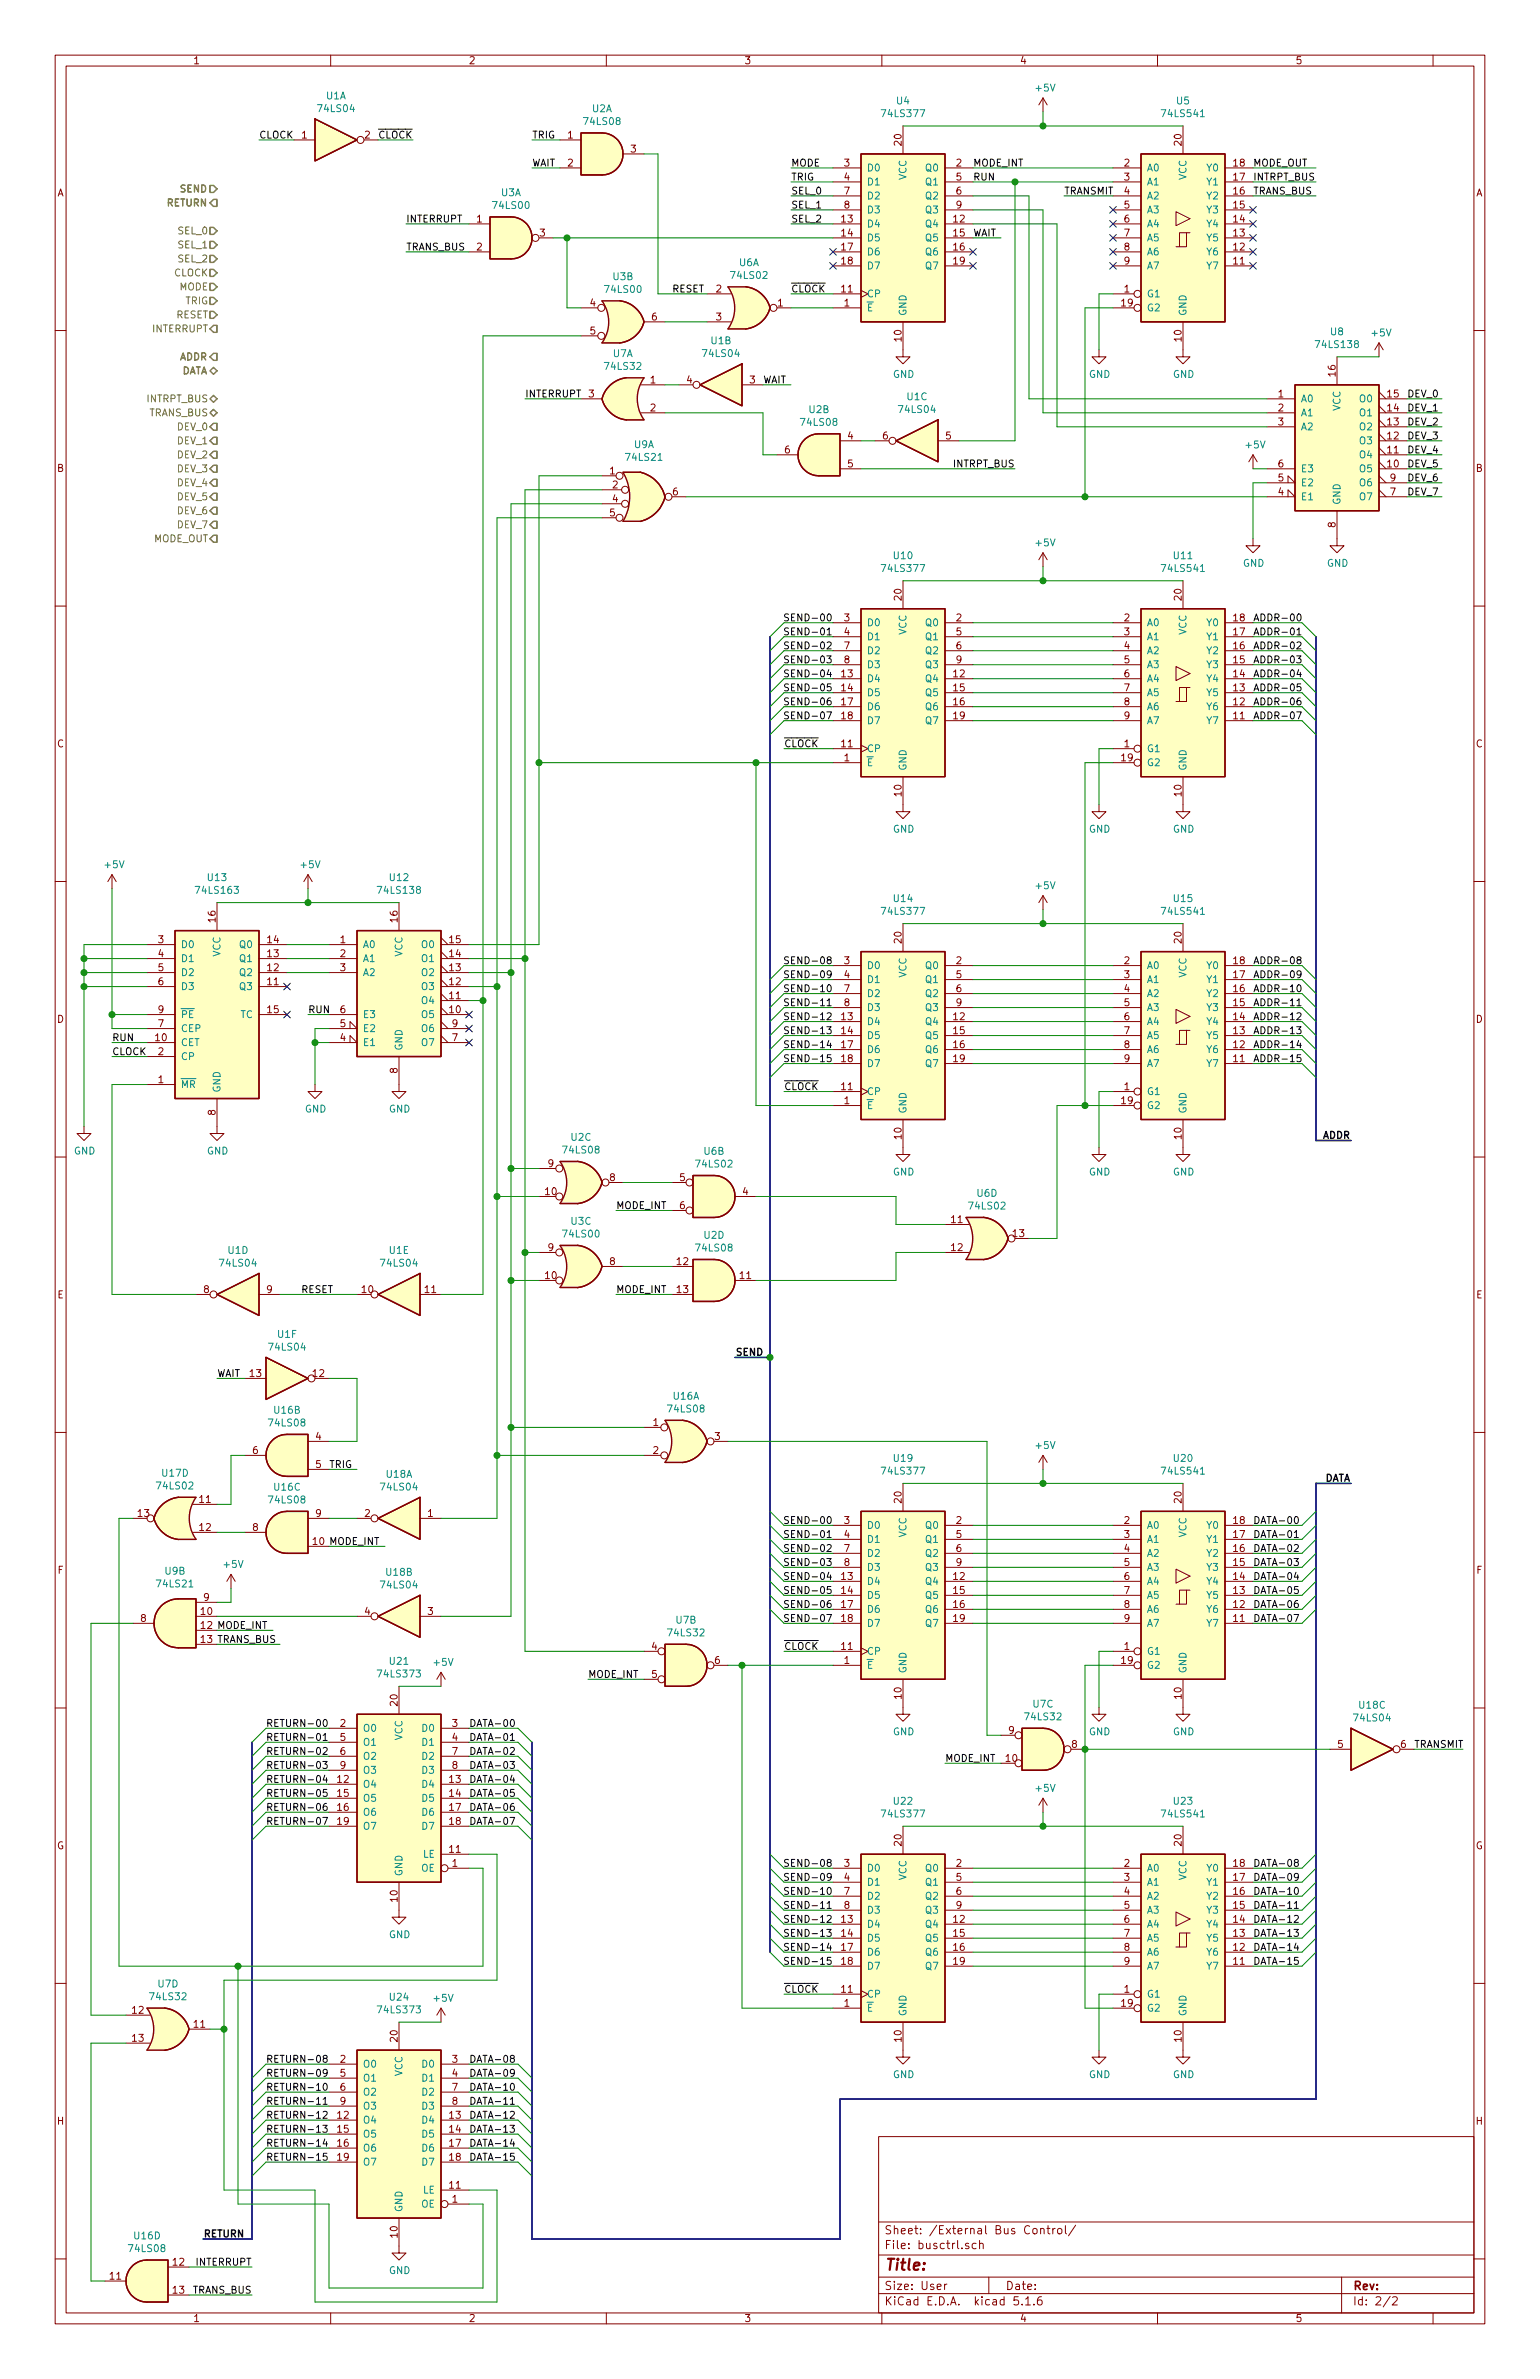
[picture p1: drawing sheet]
<svg xmlns="http://www.w3.org/2000/svg" width="279mm" height="432mm" viewBox="0 0 279 432" stroke-linecap="round" stroke-linejoin="round" font-family="sans-serif">
<defs><g id="words">
<text font-size="2.8" fill="#840000" x="160.4" y="412.1">Title:</text>
<g font-size="2.1" fill="#840000">
<text x="160.4" y="405.5">Sheet: /External Bus Control/</text>
<text x="160.4" y="408.2">File: busctrl.sch</text>
<text x="160.4" y="418.4">KiCad E.D.A. kicad 5.1.6</text>
<text x="160.4" y="415.6">Size: User</text>
<text x="182.4" y="415.6">Date:</text>
<text x="245.4" y="415.6">Rev:</text>
<text x="245.4" y="418.4">Id: 2/2</text>
</g>
<g font-size="1.8" fill="#840000">
<text x="35" y="11.6">1</text>
<text x="85" y="11.6">2</text>
<text x="135" y="11.6">3</text>
<text x="185" y="11.6">4</text>
<text x="235" y="11.6">5</text>
<text x="54.8" y="25.1">1</text>
<text x="66.2" y="25.1">2</text>
<text x="103" y="25.1">1</text>
<text x="114.5" y="27.7">3</text>
<text x="163.6" y="26.4" transform="rotate(-90 163.6 26.4)">20</text>
<text x="214.4" y="26.4" transform="rotate(-90 214.4 26.4)">20</text>
<text x="10.4" y="35.6">A</text>
<text x="103" y="30.2">2</text>
<text x="153.2" y="30.2">3</text>
<text x="153.2" y="32.8">4</text>
<text x="153.2" y="35.3">7</text>
<text x="173.5" y="30.2">2</text>
<text x="173.5" y="32.8">5</text>
<text x="173.5" y="35.3">6</text>
<text x="204" y="30.2">2</text>
<text x="204" y="32.8">3</text>
<text x="204" y="35.3">4</text>
<text x="223.8" y="35.3">16</text>
<text x="223.8" y="32.8">17</text>
<text x="223.8" y="30.2">18</text>
<text x="267.8" y="35.6">A</text>
<text x="86.5" y="40.4">1</text>
<text x="152.7" y="40.4">13</text>
<text x="153.2" y="37.8">8</text>
<text x="173" y="40.4">12</text>
<text x="173.5" y="37.8">9</text>
<text x="204" y="37.8">5</text>
<text x="204" y="40.4">6</text>
<text x="223.8" y="40.4">14</text>
<text x="223.8" y="37.8">15</text>
<text x="86.5" y="45.5">2</text>
<text x="97.9" y="42.9">3</text>
<text x="152.7" y="42.9">14</text>
<text x="152.7" y="45.5">17</text>
<text x="173" y="42.9">15</text>
<text x="173" y="45.5">16</text>
<text x="204" y="42.9">7</text>
<text x="204" y="45.5">8</text>
<text x="223.8" y="45.5">12</text>
<text x="223.8" y="42.9">13</text>
<text x="129.9" y="53.1">2</text>
<text x="152.7" y="53.1">11</text>
<text x="152.7" y="48">18</text>
<text x="173" y="48">19</text>
<text x="204" y="53.1">1</text>
<text x="204" y="48">9</text>
<text x="223.8" y="48">11</text>
<text x="107.1" y="55.6">4</text>
<text x="118.3" y="58.2">6</text>
<text x="129.9" y="58.2">3</text>
<text x="141.1" y="55.6">1</text>
<text x="153.2" y="55.6">1</text>
<text x="203.5" y="55.6">19</text>
<text x="107.1" y="60.7">5</text>
<text x="163.6" y="61.9" transform="rotate(-90 163.6 61.9)">10</text>
<text x="214.4" y="61.9" transform="rotate(-90 214.4 61.9)">10</text>
<text x="118" y="69.6">1</text>
<text x="124.6" y="69.6">4</text>
<text x="136" y="69.6">3</text>
<text x="242.3" y="68.3" transform="rotate(-90 242.3 68.3)">16</text>
<text x="106.8" y="72.1">3</text>
<text x="118" y="74.7">2</text>
<text x="231.9" y="72.1">1</text>
<text x="231.9" y="74.7">2</text>
<text x="231.9" y="77.2">3</text>
<text x="251.8" y="77.2">13</text>
<text x="251.8" y="74.7">14</text>
<text x="251.8" y="72.1">15</text>
<text x="142.4" y="82.3">6</text>
<text x="153.8" y="79.8">4</text>
<text x="160.2" y="79.8">6</text>
<text x="171.6" y="79.8">5</text>
<text x="251.8" y="82.3">11</text>
<text x="251.8" y="79.8">12</text>
<text x="10.4" y="85.6">B</text>
<text x="110.6" y="86.1">1</text>
<text x="111.2" y="88.6">2</text>
<text x="122.1" y="89.9">6</text>
<text x="153.8" y="84.8">5</text>
<text x="231.9" y="89.9">4</text>
<text x="231.9" y="87.4">5</text>
<text x="231.9" y="84.8">6</text>
<text x="251.8" y="84.8">10</text>
<text x="252.2" y="89.9">7</text>
<text x="252.2" y="87.4">9</text>
<text x="267.8" y="85.6">B</text>
<text x="110.6" y="93.7">5</text>
<text x="111.2" y="91.2">4</text>
<text x="242.3" y="95.7" transform="rotate(-90 242.3 95.7)">8</text>
<text x="153.2" y="112.8">3</text>
<text x="163.6" y="108.9" transform="rotate(-90 163.6 108.9)">20</text>
<text x="173.5" y="112.8">2</text>
<text x="204" y="112.8">2</text>
<text x="214.4" y="108.9" transform="rotate(-90 214.4 108.9)">20</text>
<text x="223.8" y="112.8">18</text>
<text x="153.2" y="115.3">4</text>
<text x="153.2" y="117.9">7</text>
<text x="173.5" y="115.3">5</text>
<text x="173.5" y="117.9">6</text>
<text x="204" y="115.3">3</text>
<text x="204" y="117.9">4</text>
<text x="223.8" y="117.9">16</text>
<text x="223.8" y="115.3">17</text>
<text x="152.7" y="122.9">13</text>
<text x="152.7" y="125.5">14</text>
<text x="153.2" y="120.4">8</text>
<text x="173" y="122.9">12</text>
<text x="173" y="125.5">15</text>
<text x="173.5" y="120.4">9</text>
<text x="204" y="120.4">5</text>
<text x="204" y="122.9">6</text>
<text x="204" y="125.5">7</text>
<text x="223.8" y="125.5">13</text>
<text x="223.8" y="122.9">14</text>
<text x="223.8" y="120.4">15</text>
<text x="152.7" y="128">17</text>
<text x="152.7" y="130.6">18</text>
<text x="173" y="128">16</text>
<text x="173" y="130.6">19</text>
<text x="204" y="128">8</text>
<text x="204" y="130.6">9</text>
<text x="223.8" y="130.6">11</text>
<text x="223.8" y="128">12</text>
<text x="10.4" y="135.6">C</text>
<text x="152.7" y="135.6">11</text>
<text x="204" y="135.6">1</text>
<text x="267.8" y="135.6">C</text>
<text x="153.2" y="138.2">1</text>
<text x="203.5" y="138.2">19</text>
<text x="163.6" y="144.5" transform="rotate(-90 163.6 144.5)">10</text>
<text x="214.4" y="144.5" transform="rotate(-90 214.4 144.5)">10</text>
<text x="39.1" y="167.3" transform="rotate(-90 39.1 167.3)">16</text>
<text x="72.1" y="167.3" transform="rotate(-90 72.1 167.3)">16</text>
<text x="28.7" y="171.2">3</text>
<text x="28.7" y="173.7">4</text>
<text x="48.6" y="173.7">13</text>
<text x="48.6" y="171.2">14</text>
<text x="61.7" y="171.2">1</text>
<text x="61.7" y="173.7">2</text>
<text x="81.6" y="173.7">14</text>
<text x="81.6" y="171.2">15</text>
<text x="163.6" y="171.1" transform="rotate(-90 163.6 171.1)">20</text>
<text x="214.4" y="171.1" transform="rotate(-90 214.4 171.1)">20</text>
<text x="28.7" y="176.3">5</text>
<text x="28.7" y="178.8">6</text>
<text x="48.6" y="178.8">11</text>
<text x="48.6" y="176.3">12</text>
<text x="61.7" y="176.3">3</text>
<text x="81.6" y="178.8">12</text>
<text x="81.6" y="176.3">13</text>
<text x="153.2" y="175">3</text>
<text x="153.2" y="177.5">4</text>
<text x="173.5" y="175">2</text>
<text x="173.5" y="177.5">5</text>
<text x="204" y="175">2</text>
<text x="204" y="177.5">3</text>
<text x="223.8" y="177.5">17</text>
<text x="223.8" y="175">18</text>
<text x="10.4" y="185.6">D</text>
<text x="28.7" y="183.9">9</text>
<text x="48.6" y="183.9">15</text>
<text x="61.7" y="183.9">6</text>
<text x="81.6" y="183.9">10</text>
<text x="81.6" y="181.4">11</text>
<text x="152.7" y="185.2">13</text>
<text x="153.2" y="180.1">7</text>
<text x="153.2" y="182.6">8</text>
<text x="173" y="185.2">12</text>
<text x="173.5" y="180.1">6</text>
<text x="173.5" y="182.6">9</text>
<text x="204" y="180.1">4</text>
<text x="204" y="182.6">5</text>
<text x="204" y="185.2">6</text>
<text x="223.8" y="185.2">14</text>
<text x="223.8" y="182.6">15</text>
<text x="223.8" y="180.1">16</text>
<text x="267.8" y="185.6">D</text>
<text x="28.2" y="189">10</text>
<text x="28.7" y="191.5">2</text>
<text x="28.7" y="186.4">7</text>
<text x="61.7" y="189">4</text>
<text x="61.7" y="186.4">5</text>
<text x="82.1" y="189">7</text>
<text x="82.1" y="186.4">9</text>
<text x="152.7" y="187.7">14</text>
<text x="152.7" y="190.2">17</text>
<text x="173" y="187.7">15</text>
<text x="173" y="190.2">16</text>
<text x="204" y="187.7">7</text>
<text x="204" y="190.2">8</text>
<text x="223.8" y="190.2">12</text>
<text x="223.8" y="187.7">13</text>
<text x="28.7" y="196.6">1</text>
<text x="72.1" y="194.8" transform="rotate(-90 72.1 194.8)">8</text>
<text x="152.7" y="197.9">11</text>
<text x="152.7" y="192.8">18</text>
<text x="173" y="192.8">19</text>
<text x="204" y="197.9">1</text>
<text x="204" y="192.8">9</text>
<text x="223.8" y="192.8">11</text>
<text x="39.1" y="202.4" transform="rotate(-90 39.1 202.4)">8</text>
<text x="153.2" y="200.4">1</text>
<text x="203.5" y="200.4">19</text>
<text x="163.6" y="206.7" transform="rotate(-90 163.6 206.7)">10</text>
<text x="214.4" y="206.7" transform="rotate(-90 214.4 206.7)">10</text>
<text x="99.5" y="211.8">9</text>
<text x="110.6" y="214.4">8</text>
<text x="123.3" y="214.4">5</text>
<text x="99" y="216.9">10</text>
<text x="123.3" y="219.5">6</text>
<text x="134.8" y="216.9">4</text>
<text x="172.6" y="222">11</text>
<text x="99.5" y="227.1">9</text>
<text x="172.6" y="227.1">12</text>
<text x="183.8" y="224.5">13</text>
<text x="99" y="232.2">10</text>
<text x="110.6" y="229.6">8</text>
<text x="122.9" y="229.6">12</text>
<text x="134.3" y="232.2">11</text>
<text x="10.4" y="235.6">E</text>
<text x="37" y="234.7">8</text>
<text x="48.4" y="234.7">9</text>
<text x="65.7" y="234.7">10</text>
<text x="77.1" y="234.7">11</text>
<text x="122.9" y="234.7">13</text>
<text x="267.8" y="235.6">E</text>
<text x="45.4" y="249.9">13</text>
<text x="56.8" y="249.9">12</text>
<text x="45.9" y="263.9">6</text>
<text x="57.3" y="261.4">4</text>
<text x="118.5" y="258.8">1</text>
<text x="118.5" y="263.9">2</text>
<text x="129.7" y="261.4">3</text>
<text x="57.3" y="266.4">5</text>
<text x="25.1" y="275.3">13</text>
<text x="36.2" y="272.8">11</text>
<text x="57.3" y="275.3">9</text>
<text x="66.2" y="275.3">2</text>
<text x="77.6" y="275.3">1</text>
<text x="163.6" y="272.7" transform="rotate(-90 163.6 272.7)">20</text>
<text x="214.4" y="272.7" transform="rotate(-90 214.4 272.7)">20</text>
<text x="36.2" y="277.9">12</text>
<text x="45.9" y="277.9">8</text>
<text x="153.2" y="276.6">3</text>
<text x="153.2" y="279.1">4</text>
<text x="153.2" y="281.7">7</text>
<text x="173.5" y="276.6">2</text>
<text x="173.5" y="279.1">5</text>
<text x="173.5" y="281.7">6</text>
<text x="204" y="276.6">2</text>
<text x="204" y="279.1">3</text>
<text x="204" y="281.7">4</text>
<text x="223.8" y="281.7">16</text>
<text x="223.8" y="279.1">17</text>
<text x="223.8" y="276.6">18</text>
<text x="10.5" y="285.6">F</text>
<text x="152.7" y="286.8">13</text>
<text x="153.2" y="284.2">8</text>
<text x="173" y="286.8">12</text>
<text x="173.5" y="284.2">9</text>
<text x="204" y="284.2">5</text>
<text x="204" y="286.8">6</text>
<text x="223.8" y="286.8">14</text>
<text x="223.8" y="284.2">15</text>
<text x="267.9" y="285.6">F</text>
<text x="36.5" y="293.1">10</text>
<text x="37" y="290.6">9</text>
<text x="66.2" y="293.1">4</text>
<text x="77.6" y="293.1">3</text>
<text x="152.7" y="289.3">14</text>
<text x="152.7" y="291.8">17</text>
<text x="173" y="289.3">15</text>
<text x="173" y="291.8">16</text>
<text x="204" y="289.3">7</text>
<text x="204" y="291.8">8</text>
<text x="223.8" y="291.8">12</text>
<text x="223.8" y="289.3">13</text>
<text x="25.6" y="294.4">8</text>
<text x="118.3" y="299.5">4</text>
<text x="152.7" y="299.5">11</text>
<text x="152.7" y="294.4">18</text>
<text x="173" y="294.4">19</text>
<text x="204" y="299.5">1</text>
<text x="204" y="294.4">9</text>
<text x="223.8" y="294.4">11</text>
<text x="118.3" y="304.5">5</text>
<text x="129.7" y="302">6</text>
<text x="153.2" y="302">1</text>
<text x="203.5" y="302">19</text>
<text x="72.1" y="309.6" transform="rotate(-90 72.1 309.6)">20</text>
<text x="163.6" y="308.3" transform="rotate(-90 163.6 308.3)">10</text>
<text x="214.4" y="308.3" transform="rotate(-90 214.4 308.3)">10</text>
<text x="61.7" y="313.4">2</text>
<text x="61.7" y="316">5</text>
<text x="82.1" y="313.4">3</text>
<text x="82.1" y="316">4</text>
<text x="183" y="314.7">9</text>
<text x="194.5" y="317.2">8</text>
<text x="242.7" y="317.2">5</text>
<text x="254.2" y="317.2">6</text>
<text x="61.3" y="323.6">12</text>
<text x="61.7" y="318.5">6</text>
<text x="61.7" y="321.1">9</text>
<text x="81.6" y="323.6">13</text>
<text x="82.1" y="318.5">7</text>
<text x="82.1" y="321.1">8</text>
<text x="182.5" y="319.8">10</text>
<text x="61.3" y="326.1">15</text>
<text x="61.3" y="328.7">16</text>
<text x="81.6" y="326.1">14</text>
<text x="81.6" y="328.7">17</text>
<text x="10.3" y="335.6">G</text>
<text x="61.3" y="331.2">19</text>
<text x="81.6" y="331.2">18</text>
<text x="163.6" y="335" transform="rotate(-90 163.6 335)">20</text>
<text x="214.4" y="335" transform="rotate(-90 214.4 335)">20</text>
<text x="267.7" y="335.6">G</text>
<text x="81.6" y="336.3">11</text>
<text x="82.1" y="338.8">1</text>
<text x="153.2" y="338.8">3</text>
<text x="153.2" y="341.4">4</text>
<text x="173.5" y="338.8">2</text>
<text x="173.5" y="341.4">5</text>
<text x="204" y="338.8">2</text>
<text x="204" y="341.4">3</text>
<text x="223.8" y="341.4">17</text>
<text x="223.8" y="338.8">18</text>
<text x="72.1" y="345.1" transform="rotate(-90 72.1 345.1)">10</text>
<text x="153.2" y="343.9">7</text>
<text x="153.2" y="346.5">8</text>
<text x="173.5" y="343.9">6</text>
<text x="173.5" y="346.5">9</text>
<text x="204" y="343.9">4</text>
<text x="204" y="346.5">5</text>
<text x="223.8" y="346.5">15</text>
<text x="223.8" y="343.9">16</text>
<text x="152.7" y="349">13</text>
<text x="152.7" y="351.5">14</text>
<text x="173" y="349">12</text>
<text x="173" y="351.5">15</text>
<text x="204" y="349">6</text>
<text x="204" y="351.5">7</text>
<text x="223.8" y="351.5">13</text>
<text x="223.8" y="349">14</text>
<text x="152.7" y="354.1">17</text>
<text x="152.7" y="356.6">18</text>
<text x="173" y="354.1">16</text>
<text x="173" y="356.6">19</text>
<text x="204" y="354.1">8</text>
<text x="204" y="356.6">9</text>
<text x="223.8" y="356.6">11</text>
<text x="223.8" y="354.1">12</text>
<text x="24.1" y="365.5">12</text>
<text x="152.7" y="361.7">11</text>
<text x="153.2" y="364.2">1</text>
<text x="203.5" y="364.2">19</text>
<text x="204" y="361.7">1</text>
<text x="24.1" y="370.6">13</text>
<text x="35.2" y="368">11</text>
<text x="72.1" y="370.5" transform="rotate(-90 72.1 370.5)">20</text>
<text x="163.6" y="370.5" transform="rotate(-90 163.6 370.5)">10</text>
<text x="214.4" y="370.5" transform="rotate(-90 214.4 370.5)">10</text>
<text x="61.7" y="374.4">2</text>
<text x="61.7" y="376.9">5</text>
<text x="82.1" y="374.4">3</text>
<text x="82.1" y="376.9">4</text>
<text x="61.7" y="379.5">6</text>
<text x="61.7" y="382">9</text>
<text x="82.1" y="379.5">7</text>
<text x="82.1" y="382">8</text>
<text x="10.4" y="385.6">H</text>
<text x="61.3" y="384.6">12</text>
<text x="61.3" y="387.1">15</text>
<text x="61.3" y="389.6">16</text>
<text x="81.6" y="384.6">13</text>
<text x="81.6" y="387.1">14</text>
<text x="81.6" y="389.6">17</text>
<text x="267.8" y="385.6">H</text>
<text x="61.3" y="392.2">19</text>
<text x="81.6" y="392.2">18</text>
<text x="81.6" y="397.3">11</text>
<text x="82.1" y="399.8">1</text>
<text x="72.1" y="406.1" transform="rotate(-90 72.1 406.1)">10</text>
<text x="20" y="413.8">11</text>
<text x="31.4" y="411.2">12</text>
<text x="31.4" y="416.3">13</text>
<text x="35" y="421.4">1</text>
<text x="85" y="421.4">2</text>
<text x="135" y="421.4">3</text>
<text x="185" y="421.4">4</text>
<text x="235" y="421.4">5</text>
</g>
<g font-size="1.8" fill="#008484">
<text x="188" y="16.6">+5V</text>
<text x="57.9" y="20.3">74LS04</text>
<text x="59.2" y="18">U1A</text>
<text x="106.1" y="22.7">74LS08</text>
<text x="107.5" y="20.4">U2A</text>
<text x="160.2" y="21.3">74LS377</text>
<text x="162.7" y="18.9">U4</text>
<text x="211" y="21.3">74LS541</text>
<text x="213.5" y="18.9">U5</text>
<text x="91" y="35.6">U3A</text>
<text x="157.2" y="31.1">D0</text>
<text x="157.2" y="33.7">D1</text>
<text x="164.5" y="32.7" transform="rotate(-90 164.5 32.7)">VCC</text>
<text x="168.1" y="31.1">Q0</text>
<text x="168.1" y="33.7">Q1</text>
<text x="208" y="31.1">A0</text>
<text x="208" y="33.7">A1</text>
<text x="215.3" y="32.7" transform="rotate(-90 215.3 32.7)">VCC</text>
<text x="219.1" y="33.7">Y1</text>
<text x="219.1" y="31.1">Y0</text>
<text x="89.6" y="37.9">74LS00</text>
<text x="157.2" y="41.3">D4</text>
<text x="157.2" y="36.2">D2</text>
<text x="157.2" y="38.7">D3</text>
<text x="168.1" y="41.3">Q4</text>
<text x="168.1" y="36.2">Q2</text>
<text x="168.1" y="38.7">Q3</text>
<text x="208" y="36.2">A2</text>
<text x="208" y="38.7">A3</text>
<text x="208" y="41.3">A4</text>
<text x="219.1" y="41.3">Y4</text>
<text x="219.1" y="38.7">Y3</text>
<text x="219.1" y="36.2">Y2</text>
<text x="157.2" y="43.8">D5</text>
<text x="157.2" y="46.4">D6</text>
<text x="168.1" y="43.8">Q5</text>
<text x="168.1" y="46.4">Q6</text>
<text x="208" y="43.8">A5</text>
<text x="208" y="46.4">A6</text>
<text x="219.1" y="46.4">Y6</text>
<text x="219.1" y="43.8">Y5</text>
<text x="109.9" y="53.2">74LS00</text>
<text x="111.3" y="50.9">U3B</text>
<text x="132.8" y="50.6">74LS02</text>
<text x="134.1" y="48.3">U6A</text>
<text x="157.2" y="54">CP</text>
<text x="157.2" y="48.9">D7</text>
<text x="168.1" y="48.9">Q7</text>
<text x="208" y="54">G1</text>
<text x="208" y="48.9">A7</text>
<text x="219.1" y="48.9">Y7</text>
<text x="157.2" y="56.5">E</text>
<text x="164.5" y="57.4" transform="rotate(-90 164.5 57.4)">GND</text>
<text x="208" y="56.5">G2</text>
<text x="215.3" y="57.4" transform="rotate(-90 215.3 57.4)">GND</text>
<text x="111.3" y="64.8">U7A</text>
<text x="127.7" y="64.8">74LS04</text>
<text x="129.1" y="62.5">U1B</text>
<text x="239" y="63.2">74LS138</text>
<text x="241.5" y="60.9">U8</text>
<text x="249" y="61.1">+5V</text>
<text x="109.9" y="67.1">74LS32</text>
<text x="162" y="68.6">GND</text>
<text x="197.6" y="68.6">GND</text>
<text x="212.8" y="68.6">GND</text>
<text x="145.5" y="77.3">74LS08</text>
<text x="146.8" y="75">U2B</text>
<text x="163.2" y="75">74LS04</text>
<text x="164.6" y="72.6">U1C</text>
<text x="236" y="73">A0</text>
<text x="236" y="75.6">A1</text>
<text x="243.2" y="74.6" transform="rotate(-90 243.2 74.6)">VCC</text>
<text x="246.8" y="75.6">O1</text>
<text x="246.8" y="73">O0</text>
<text x="113.7" y="83.6">74LS21</text>
<text x="115.1" y="81.3">U9A</text>
<text x="226.1" y="81.4">+5V</text>
<text x="236" y="78.1">A2</text>
<text x="246.8" y="83.2">O4</text>
<text x="246.8" y="80.6">O3</text>
<text x="246.8" y="78.1">O2</text>
<text x="236" y="88.3">E2</text>
<text x="236" y="85.7">E3</text>
<text x="246.8" y="85.7">O5</text>
<text x="246.8" y="88.3">O6</text>
<text x="236" y="90.8">E1</text>
<text x="243.2" y="91.7" transform="rotate(-90 243.2 91.7)">GND</text>
<text x="246.8" y="90.8">O7</text>
<text x="162.2" y="101.5">U10</text>
<text x="188" y="99.2">+5V</text>
<text x="213" y="101.5">U11</text>
<text x="160.2" y="103.8">74LS377</text>
<text x="211" y="103.8">74LS541</text>
<text x="225.5" y="102.9">GND</text>
<text x="240.7" y="102.9">GND</text>
<text x="157.2" y="113.7">D0</text>
<text x="168.1" y="113.7">Q0</text>
<text x="208" y="113.7">A0</text>
<text x="219.1" y="113.7">Y0</text>
<text x="157.2" y="116.2">D1</text>
<text x="157.2" y="118.7">D2</text>
<text x="164.5" y="115.2" transform="rotate(-90 164.5 115.2)">VCC</text>
<text x="168.1" y="116.2">Q1</text>
<text x="168.1" y="118.7">Q2</text>
<text x="208" y="116.2">A1</text>
<text x="208" y="118.7">A2</text>
<text x="215.3" y="115.2" transform="rotate(-90 215.3 115.2)">VCC</text>
<text x="219.1" y="118.7">Y2</text>
<text x="219.1" y="116.2">Y1</text>
<text x="157.2" y="123.8">D4</text>
<text x="157.2" y="121.3">D3</text>
<text x="168.1" y="123.8">Q4</text>
<text x="168.1" y="121.3">Q3</text>
<text x="208" y="121.3">A3</text>
<text x="208" y="123.8">A4</text>
<text x="219.1" y="123.8">Y4</text>
<text x="219.1" y="121.3">Y3</text>
<text x="157.2" y="126.4">D5</text>
<text x="157.2" y="128.9">D6</text>
<text x="157.2" y="131.4">D7</text>
<text x="168.1" y="126.4">Q5</text>
<text x="168.1" y="128.9">Q6</text>
<text x="168.1" y="131.4">Q7</text>
<text x="208" y="126.4">A5</text>
<text x="208" y="128.9">A6</text>
<text x="208" y="131.4">A7</text>
<text x="219.1" y="131.4">Y7</text>
<text x="219.1" y="128.9">Y6</text>
<text x="219.1" y="126.4">Y5</text>
<text x="157.2" y="136.5">CP</text>
<text x="208" y="136.5">G1</text>
<text x="157.2" y="139.1">E</text>
<text x="164.5" y="140" transform="rotate(-90 164.5 140)">GND</text>
<text x="208" y="139.1">G2</text>
<text x="215.3" y="140" transform="rotate(-90 215.3 140)">GND</text>
<text x="162" y="151.1">GND</text>
<text x="197.6" y="151.1">GND</text>
<text x="212.8" y="151.1">GND</text>
<text x="19.1" y="157.6">+5V</text>
<text x="37.7" y="159.9">U13</text>
<text x="54.7" y="157.6">+5V</text>
<text x="70.8" y="159.9">U12</text>
<text x="188" y="161.4">+5V</text>
<text x="35.8" y="162.2">74LS163</text>
<text x="68.8" y="162.2">74LS138</text>
<text x="160.2" y="166">74LS377</text>
<text x="162.2" y="163.7">U14</text>
<text x="211" y="166">74LS541</text>
<text x="213" y="163.7">U15</text>
<text x="32.8" y="172.1">D0</text>
<text x="40" y="173.7" transform="rotate(-90 40 173.7)">VCC</text>
<text x="43.6" y="172.1">Q0</text>
<text x="65.8" y="172.1">A0</text>
<text x="73" y="173.7" transform="rotate(-90 73 173.7)">VCC</text>
<text x="76.6" y="172.1">O0</text>
<text x="32.8" y="174.6">D1</text>
<text x="32.8" y="177.2">D2</text>
<text x="32.8" y="179.7">D3</text>
<text x="43.6" y="179.7">Q3</text>
<text x="43.6" y="177.2">Q2</text>
<text x="43.6" y="174.6">Q1</text>
<text x="65.8" y="174.6">A1</text>
<text x="65.8" y="177.2">A2</text>
<text x="76.6" y="179.7">O3</text>
<text x="76.6" y="177.2">O2</text>
<text x="76.6" y="174.6">O1</text>
<text x="157.2" y="175.9">D0</text>
<text x="157.2" y="178.4">D1</text>
<text x="164.5" y="177.5" transform="rotate(-90 164.5 177.5)">VCC</text>
<text x="168.1" y="175.9">Q0</text>
<text x="168.1" y="178.4">Q1</text>
<text x="208" y="175.9">A0</text>
<text x="208" y="178.4">A1</text>
<text x="215.3" y="177.5" transform="rotate(-90 215.3 177.5)">VCC</text>
<text x="219.1" y="178.4">Y1</text>
<text x="219.1" y="175.9">Y0</text>
<text x="32.8" y="184.8">PE</text>
<text x="43.6" y="184.8">TC</text>
<text x="65.8" y="184.8">E3</text>
<text x="76.6" y="184.8">O5</text>
<text x="76.6" y="182.2">O4</text>
<text x="157.2" y="181">D2</text>
<text x="157.2" y="183.5">D3</text>
<text x="168.1" y="181">Q2</text>
<text x="168.1" y="183.5">Q3</text>
<text x="208" y="181">A2</text>
<text x="208" y="183.5">A3</text>
<text x="219.1" y="183.5">Y3</text>
<text x="219.1" y="181">Y2</text>
<text x="32.8" y="189.9">CET</text>
<text x="32.8" y="187.3">CEP</text>
<text x="65.8" y="189.9">E1</text>
<text x="65.8" y="187.3">E2</text>
<text x="73" y="190.8" transform="rotate(-90 73 190.8)">GND</text>
<text x="76.6" y="189.9">O7</text>
<text x="76.6" y="187.3">O6</text>
<text x="157.2" y="186.1">D4</text>
<text x="157.2" y="188.6">D5</text>
<text x="157.2" y="191.1">D6</text>
<text x="168.1" y="186.1">Q4</text>
<text x="168.1" y="188.6">Q5</text>
<text x="168.1" y="191.1">Q6</text>
<text x="208" y="186.1">A4</text>
<text x="208" y="188.6">A5</text>
<text x="208" y="191.1">A6</text>
<text x="219.1" y="191.1">Y6</text>
<text x="219.1" y="188.6">Y5</text>
<text x="219.1" y="186.1">Y4</text>
<text x="32.8" y="197.5">MR</text>
<text x="32.8" y="192.4">CP</text>
<text x="157.2" y="193.7">D7</text>
<text x="168.1" y="193.7">Q7</text>
<text x="208" y="193.7">A7</text>
<text x="219.1" y="193.7">Y7</text>
<text x="40" y="198.4" transform="rotate(-90 40 198.4)">GND</text>
<text x="55.3" y="201.9">GND</text>
<text x="70.6" y="201.9">GND</text>
<text x="157.2" y="201.3">E</text>
<text x="157.2" y="198.8">CP</text>
<text x="164.5" y="202.2" transform="rotate(-90 164.5 202.2)">GND</text>
<text x="208" y="198.8">G1</text>
<text x="208" y="201.3">G2</text>
<text x="215.3" y="202.2" transform="rotate(-90 215.3 202.2)">GND</text>
<text x="13.4" y="209.5">GND</text>
<text x="37.5" y="209.5">GND</text>
<text x="102.3" y="209.4">74LS08</text>
<text x="103.7" y="207.1">U2C</text>
<text x="127.8" y="209.6">U6B</text>
<text x="126.4" y="211.9">74LS02</text>
<text x="162" y="213.4">GND</text>
<text x="197.6" y="213.4">GND</text>
<text x="212.8" y="213.4">GND</text>
<text x="176" y="219.5">74LS02</text>
<text x="177.3" y="217.2">U6D</text>
<text x="41.4" y="227.6">U1D</text>
<text x="70.7" y="227.6">U1E</text>
<text x="102.3" y="224.6">74LS00</text>
<text x="103.7" y="222.3">U3C</text>
<text x="126.4" y="227.2">74LS08</text>
<text x="127.8" y="224.8">U2D</text>
<text x="40.1" y="229.9">74LS04</text>
<text x="69.3" y="229.9">74LS04</text>
<text x="49" y="245.1">74LS04</text>
<text x="50.4" y="242.8">U1F</text>
<text x="49.8" y="256.6">U16B</text>
<text x="121.4" y="256.4">74LS08</text>
<text x="122.2" y="254.1">U16A</text>
<text x="48.9" y="258.9">74LS08</text>
<text x="188" y="263">+5V</text>
<text x="29.5" y="268">U17D</text>
<text x="70.1" y="268.2">U18A</text>
<text x="160.2" y="267.6">74LS377</text>
<text x="162.2" y="265.3">U19</text>
<text x="211" y="267.6">74LS541</text>
<text x="213" y="265.3">U20</text>
<text x="28.6" y="270.3">74LS02</text>
<text x="48.9" y="272.9">74LS08</text>
<text x="49.8" y="270.6">U16C</text>
<text x="69.3" y="270.5">74LS04</text>
<text x="157.2" y="277.5">D0</text>
<text x="157.2" y="280">D1</text>
<text x="164.5" y="279.1" transform="rotate(-90 164.5 279.1)">VCC</text>
<text x="168.1" y="277.5">Q0</text>
<text x="168.1" y="280">Q1</text>
<text x="208" y="277.5">A0</text>
<text x="208" y="280">A1</text>
<text x="215.3" y="279.1" transform="rotate(-90 215.3 279.1)">VCC</text>
<text x="219.1" y="280">Y1</text>
<text x="219.1" y="277.5">Y0</text>
<text x="30" y="285.8">U9B</text>
<text x="40.7" y="284.6">+5V</text>
<text x="70.1" y="286">U18B</text>
<text x="157.2" y="287.7">D4</text>
<text x="157.2" y="282.6">D2</text>
<text x="157.2" y="285.1">D3</text>
<text x="168.1" y="287.7">Q4</text>
<text x="168.1" y="282.6">Q2</text>
<text x="168.1" y="285.1">Q3</text>
<text x="208" y="282.6">A2</text>
<text x="208" y="285.1">A3</text>
<text x="208" y="287.7">A4</text>
<text x="219.1" y="287.7">Y4</text>
<text x="219.1" y="285.1">Y3</text>
<text x="219.1" y="282.6">Y2</text>
<text x="28.6" y="288.1">74LS21</text>
<text x="69.3" y="288.3">74LS04</text>
<text x="157.2" y="290.2">D5</text>
<text x="157.2" y="292.7">D6</text>
<text x="168.1" y="290.2">Q5</text>
<text x="168.1" y="292.7">Q6</text>
<text x="208" y="290.2">A5</text>
<text x="208" y="292.7">A6</text>
<text x="219.1" y="292.7">Y6</text>
<text x="219.1" y="290.2">Y5</text>
<text x="121.4" y="297">74LS32</text>
<text x="122.7" y="294.7">U7B</text>
<text x="157.2" y="295.3">D7</text>
<text x="168.1" y="295.3">Q7</text>
<text x="208" y="295.3">A7</text>
<text x="219.1" y="295.3">Y7</text>
<text x="68.8" y="304.5">74LS373</text>
<text x="70.8" y="302.2">U21</text>
<text x="78.8" y="302.4">+5V</text>
<text x="157.2" y="302.9">E</text>
<text x="157.2" y="300.4">CP</text>
<text x="164.5" y="303.8" transform="rotate(-90 164.5 303.8)">GND</text>
<text x="208" y="300.4">G1</text>
<text x="208" y="302.9">G2</text>
<text x="215.3" y="303.8" transform="rotate(-90 215.3 303.8)">GND</text>
<text x="187.5" y="309.9">U7C</text>
<text x="246.7" y="310.1">U18C</text>
<text x="65.8" y="314.3">O0</text>
<text x="65.8" y="316.9">O1</text>
<text x="73" y="315.9" transform="rotate(-90 73 315.9)">VCC</text>
<text x="76.7" y="314.3">D0</text>
<text x="76.7" y="316.9">D1</text>
<text x="162" y="315">GND</text>
<text x="186.1" y="312.2">74LS32</text>
<text x="197.6" y="315">GND</text>
<text x="212.8" y="315">GND</text>
<text x="245.8" y="312.4">74LS04</text>
<text x="65.8" y="319.4">O2</text>
<text x="65.8" y="321.9">O3</text>
<text x="76.7" y="319.4">D2</text>
<text x="76.7" y="321.9">D3</text>
<text x="65.8" y="324.5">O4</text>
<text x="65.8" y="327">O5</text>
<text x="65.8" y="329.6">O6</text>
<text x="76.7" y="324.5">D4</text>
<text x="76.7" y="327">D5</text>
<text x="76.7" y="329.6">D6</text>
<text x="160.2" y="329.9">74LS377</text>
<text x="162.2" y="327.6">U22</text>
<text x="188" y="325.2">+5V</text>
<text x="211" y="329.9">74LS541</text>
<text x="213" y="327.6">U23</text>
<text x="65.8" y="332.1">O7</text>
<text x="76.7" y="332.1">D7</text>
<text x="73" y="340.6" transform="rotate(-90 73 340.6)">GND</text>
<text x="76.4" y="339.7">OE</text>
<text x="76.7" y="337.2">LE</text>
<text x="157.2" y="339.7">D0</text>
<text x="164.5" y="341.3" transform="rotate(-90 164.5 341.3)">VCC</text>
<text x="168.1" y="339.7">Q0</text>
<text x="208" y="339.7">A0</text>
<text x="215.3" y="341.3" transform="rotate(-90 215.3 341.3)">VCC</text>
<text x="219.1" y="339.7">Y0</text>
<text x="157.2" y="342.3">D1</text>
<text x="157.2" y="344.8">D2</text>
<text x="157.2" y="347.3">D3</text>
<text x="168.1" y="342.3">Q1</text>
<text x="168.1" y="344.8">Q2</text>
<text x="168.1" y="347.3">Q3</text>
<text x="208" y="342.3">A1</text>
<text x="208" y="344.8">A2</text>
<text x="208" y="347.3">A3</text>
<text x="219.1" y="347.3">Y3</text>
<text x="219.1" y="344.8">Y2</text>
<text x="219.1" y="342.3">Y1</text>
<text x="70.6" y="351.8">GND</text>
<text x="157.2" y="349.9">D4</text>
<text x="157.2" y="352.4">D5</text>
<text x="168.1" y="349.9">Q4</text>
<text x="168.1" y="352.4">Q5</text>
<text x="208" y="349.9">A4</text>
<text x="208" y="352.4">A5</text>
<text x="219.1" y="352.4">Y5</text>
<text x="219.1" y="349.9">Y4</text>
<text x="157.2" y="355">D6</text>
<text x="157.2" y="357.5">D7</text>
<text x="168.1" y="355">Q6</text>
<text x="168.1" y="357.5">Q7</text>
<text x="208" y="355">A6</text>
<text x="208" y="357.5">A7</text>
<text x="219.1" y="357.5">Y7</text>
<text x="219.1" y="355">Y6</text>
<text x="27.4" y="363">74LS32</text>
<text x="28.7" y="360.7">U7D</text>
<text x="68.8" y="365.4">74LS373</text>
<text x="70.8" y="363.1">U24</text>
<text x="78.8" y="363.3">+5V</text>
<text x="157.2" y="365.1">E</text>
<text x="157.2" y="362.6">CP</text>
<text x="208" y="362.6">G1</text>
<text x="208" y="365.1">G2</text>
<text x="164.5" y="366" transform="rotate(-90 164.5 366)">GND</text>
<text x="215.3" y="366" transform="rotate(-90 215.3 366)">GND</text>
<text x="65.8" y="375.3">O0</text>
<text x="65.8" y="377.8">O1</text>
<text x="73" y="376.9" transform="rotate(-90 73 376.9)">VCC</text>
<text x="76.7" y="375.3">D0</text>
<text x="76.7" y="377.8">D1</text>
<text x="162" y="377.2">GND</text>
<text x="197.6" y="377.2">GND</text>
<text x="212.8" y="377.2">GND</text>
<text x="65.8" y="380.4">O2</text>
<text x="65.8" y="382.9">O3</text>
<text x="76.7" y="380.4">D2</text>
<text x="76.7" y="382.9">D3</text>
<text x="65.8" y="385.4">O4</text>
<text x="65.8" y="388">O5</text>
<text x="76.7" y="385.4">D4</text>
<text x="76.7" y="388">D5</text>
<text x="65.8" y="390.5">O6</text>
<text x="65.8" y="393.1">O7</text>
<text x="76.7" y="390.5">D6</text>
<text x="76.7" y="393.1">D7</text>
<text x="73" y="401.6" transform="rotate(-90 73 401.6)">GND</text>
<text x="76.4" y="400.7">OE</text>
<text x="76.7" y="398.1">LE</text>
<text x="24.4" y="406.5">U16D</text>
<text x="23.5" y="408.8">74LS08</text>
<text x="70.6" y="412.7">GND</text>
</g>
<g font-size="1.8">
<text x="47" y="25.1">CLOCK</text>
<text x="68.6" y="25.1">CLOCK</text>
<text x="96.5" y="25.1">TRIG</text>
<text x="96.5" y="30.2">WAIT</text>
<text x="143.5" y="30.2">MODE</text>
<text x="143.5" y="35.3">SEL_0</text>
<text x="143.5" y="32.8">TRIG</text>
<text x="176.5" y="32.8">RUN</text>
<text x="176.5" y="30.2">MODE_INT</text>
<text x="193" y="35.3">TRANSMIT</text>
<text x="227.3" y="30.2">MODE_OUT</text>
<text x="227.3" y="32.8">INTRPT_BUS</text>
<text x="227.3" y="35.3">TRANS_BUS</text>
<text x="73.7" y="40.4">INTERRUPT</text>
<text x="143.5" y="37.8">SEL_1</text>
<text x="143.5" y="40.4">SEL_2</text>
<text x="73.7" y="45.5">TRANS_BUS</text>
<text x="176.5" y="42.9">WAIT</text>
<text x="121.9" y="53.1">RESET</text>
<text x="143.5" y="53.1">CLOCK</text>
<text x="138.4" y="69.6">WAIT</text>
<text x="95.2" y="72.1">INTERRUPT</text>
<text x="255.3" y="72.1">DEV_0</text>
<text x="255.3" y="74.7">DEV_1</text>
<text x="255.3" y="77.2">DEV_2</text>
<text x="255.3" y="79.8">DEV_3</text>
<text x="255.3" y="82.3">DEV_4</text>
<text x="173.1" y="84.8">INTRPT_BUS</text>
<text x="255.3" y="84.8">DEV_5</text>
<text x="255.3" y="87.4">DEV_6</text>
<text x="255.3" y="89.9">DEV_7</text>
<text x="143.7" y="112.8">SEND-00</text>
<text x="227.3" y="112.8">ADDR-00</text>
<text x="143.7" y="115.3">SEND-01</text>
<text x="143.7" y="117.9">SEND-02</text>
<text x="227.3" y="115.3">ADDR-01</text>
<text x="227.3" y="117.9">ADDR-02</text>
<text x="143.7" y="120.4">SEND-03</text>
<text x="143.7" y="122.9">SEND-04</text>
<text x="143.7" y="125.5">SEND-05</text>
<text x="227.3" y="120.4">ADDR-03</text>
<text x="227.3" y="122.9">ADDR-04</text>
<text x="227.3" y="125.5">ADDR-05</text>
<text x="143.7" y="128">SEND-06</text>
<text x="143.7" y="130.6">SEND-07</text>
<text x="227.3" y="128">ADDR-06</text>
<text x="227.3" y="130.6">ADDR-07</text>
<text x="142.2" y="135.6">CLOCK</text>
<text x="143.7" y="177.5">SEND-09</text>
<text x="143.7" y="175">SEND-08</text>
<text x="227.3" y="175">ADDR-08</text>
<text x="227.3" y="177.5">ADDR-09</text>
<text x="55.9" y="183.9">RUN</text>
<text x="143.7" y="180.1">SEND-10</text>
<text x="143.7" y="182.6">SEND-11</text>
<text x="143.7" y="185.2">SEND-12</text>
<text x="227.3" y="180.1">ADDR-10</text>
<text x="227.3" y="182.6">ADDR-11</text>
<text x="227.3" y="185.2">ADDR-12</text>
<text x="20.3" y="191.5">CLOCK</text>
<text x="20.3" y="189">RUN</text>
<text x="143.7" y="187.7">SEND-13</text>
<text x="143.7" y="190.2">SEND-14</text>
<text x="227.3" y="190.2">ADDR-14</text>
<text x="227.3" y="187.7">ADDR-13</text>
<text x="142.2" y="197.9">CLOCK</text>
<text x="143.7" y="192.8">SEND-15</text>
<text x="227.3" y="192.8">ADDR-15</text>
<text x="240" y="206.7">ADDR</text>
<text x="111.8" y="219.5">MODE_INT</text>
<text x="54.6" y="234.7">RESET</text>
<text x="111.8" y="234.7">MODE_INT</text>
<text x="39.4" y="249.9">WAIT</text>
<text x="133.3" y="246.1">SEND</text>
<text x="59.7" y="266.4">TRIG</text>
<text x="240.2" y="268.9">DATA</text>
<text x="56.8" y="280.4">10 MODE_INT</text>
<text x="143.7" y="276.6">SEND-00</text>
<text x="143.7" y="279.1">SEND-01</text>
<text x="143.7" y="281.7">SEND-02</text>
<text x="227.3" y="279.1">DATA-01</text>
<text x="227.3" y="276.6">DATA-00</text>
<text x="227.3" y="281.7">DATA-02</text>
<text x="143.7" y="284.2">SEND-03</text>
<text x="143.7" y="286.8">SEND-04</text>
<text x="227.3" y="284.2">DATA-03</text>
<text x="227.3" y="286.8">DATA-04</text>
<text x="143.7" y="289.3">SEND-05</text>
<text x="143.7" y="291.8">SEND-06</text>
<text x="227.3" y="289.3">DATA-05</text>
<text x="227.3" y="291.8">DATA-06</text>
<text x="36.5" y="295.7">12 MODE_INT</text>
<text x="36.5" y="298.2">13 TRANS_BUS</text>
<text x="142.2" y="299.5">CLOCK</text>
<text x="143.7" y="294.4">SEND-07</text>
<text x="227.3" y="294.4">DATA-07</text>
<text x="106.7" y="304.5">MODE_INT</text>
<text x="49.8" y="313.4">RETURN-00</text>
<text x="49.8" y="316">RETURN-01</text>
<text x="85.1" y="316">DATA-01</text>
<text x="85.1" y="313.4">DATA-00</text>
<text x="256.5" y="317.2">TRANSMIT</text>
<text x="49.8" y="318.5">RETURN-02</text>
<text x="49.8" y="321.1">RETURN-03</text>
<text x="49.8" y="323.6">RETURN-04</text>
<text x="85.1" y="323.6">DATA-04</text>
<text x="85.1" y="321.1">DATA-03</text>
<text x="85.1" y="318.5">DATA-02</text>
<text x="171.4" y="319.8">MODE_INT</text>
<text x="49.8" y="326.1">RETURN-05</text>
<text x="49.8" y="328.7">RETURN-06</text>
<text x="85.1" y="328.7">DATA-06</text>
<text x="85.1" y="326.1">DATA-05</text>
<text x="49.8" y="331.2">RETURN-07</text>
<text x="85.1" y="331.2">DATA-07</text>
<text x="143.7" y="341.4">SEND-09</text>
<text x="143.7" y="338.8">SEND-08</text>
<text x="227.3" y="338.8">DATA-08</text>
<text x="227.3" y="341.4">DATA-09</text>
<text x="143.7" y="346.5">SEND-11</text>
<text x="143.7" y="343.9">SEND-10</text>
<text x="227.3" y="343.9">DATA-10</text>
<text x="227.3" y="346.5">DATA-11</text>
<text x="143.7" y="351.5">SEND-13</text>
<text x="143.7" y="349">SEND-12</text>
<text x="227.3" y="351.5">DATA-13</text>
<text x="227.3" y="349">DATA-12</text>
<text x="143.7" y="356.6">SEND-15</text>
<text x="143.7" y="354.1">SEND-14</text>
<text x="227.3" y="354.1">DATA-14</text>
<text x="227.3" y="356.6">DATA-15</text>
<text x="142.2" y="361.7">CLOCK</text>
<text x="49.8" y="376.9">RETURN-09</text>
<text x="49.8" y="374.4">RETURN-08</text>
<text x="85.1" y="376.9">DATA-09</text>
<text x="85.1" y="374.4">DATA-08</text>
<text x="49.8" y="379.5">RETURN-10</text>
<text x="49.8" y="382">RETURN-11</text>
<text x="85.1" y="382">DATA-11</text>
<text x="85.1" y="379.5">DATA-10</text>
<text x="49.8" y="384.6">RETURN-12</text>
<text x="49.8" y="387.1">RETURN-13</text>
<text x="49.8" y="389.6">RETURN-14</text>
<text x="85.1" y="384.6">DATA-12</text>
<text x="85.1" y="387.1">DATA-13</text>
<text x="85.1" y="389.6">DATA-14</text>
<text x="49.8" y="392.2">RETURN-15</text>
<text x="85.1" y="392.2">DATA-15</text>
<text x="36.8" y="406.1">RETURN</text>
<text x="35.6" y="411.2">INTERRUPT</text>
<text x="34.9" y="416.3">TRANS_BUS</text>
</g>
<g font-size="1.8" fill="#848400">
<text x="32.8" y="34.9">SEND</text>
<text x="30.4" y="37.5">RETURN</text>
<text x="32.4" y="47.6">SEL_2</text>
<text x="32.4" y="45.1">SEL_1</text>
<text x="32.4" y="42.5">SEL_0</text>
<text x="31.5" y="50.2">CLOCK</text>
<text x="32.5" y="52.7">MODE</text>
<text x="32" y="57.8">RESET</text>
<text x="33.6" y="55.2">TRIG</text>
<text x="27.7" y="60.3">INTERRUPT</text>
<text x="32.6" y="65.4">ADDR</text>
<text x="32.8" y="67.9">DATA</text>
<text x="26.7" y="73">INTRPT_BUS</text>
<text x="27" y="75.6">TRANS_BUS</text>
<text x="32.2" y="78.1">DEV_0</text>
<text x="32.2" y="80.6">DEV_1</text>
<text x="32.2" y="83.2">DEV_2</text>
<text x="32.2" y="85.7">DEV_3</text>
<text x="32.2" y="88.3">DEV_4</text>
<text x="32.2" y="90.8">DEV_5</text>
<text x="32.2" y="93.3">DEV_6</text>
<text x="32.2" y="95.9">DEV_7</text>
<text x="27.8" y="98.4">MODE_OUT</text>
</g>
</g></defs>
<g fill="none" stroke="#840000" stroke-width=".18">
<path d="M10 10h259.4v411.8h-259.4zM12 12h255.4v407.8h-255.4zM60 10v2M110 10v2M160 10v2M189.2 17.8l-.7 1.3M189.2 17.8v2.5M189.2 17.8l.8 1.3M210 10v2M260 10v2M53.3 25.4h3.8M66 25.4h2.6"/>
<path d="M101.6 25.4h3.8M101.6 30.5h3.8M113 27.9h3.8M151.1 30.5h5.1M151.1 33h5.1M151.1 35.6h5.1M151.1 38.1h5.1M163.8 22.9v5M171.4 30.5h5.1M171.4 33h5.1M171.4 35.6h5.1M171.4 38.1h5.1"/>
<path d="M201.9 30.5h5.1M201.9 33h5.1M201.9 35.6h5.1M201.9 38.1h5.1M213.4 38.4l2.5 1.3-2.5 1.3zM214.6 22.9v5M222.2 30.5h5.1M222.2 33h5.1M222.2 35.6h5.1M222.2 38.1h5.1M10 60h2M85.1 40.6h3.8"/>
<path d="M85.1 45.7h3.8M97.8 43.2h2.5M105.4 55.9h3.1M116.8 58.4h3.8M128.3 53.3h4.3M128.3 58.4h4.3M141 55.9h2.5M151.1 40.6h5.1M151.1 45.7h5.1M151.1 43.2h5.1M151.1 55.9h5.1M151.1 53.3h5.1"/>
<path d="M151.1 48.3h5.1M156.2 52.7l1.3 .6-1.3 .7M163.8 58.4v6.4h1.3l-1.3 1.2-1.2-1.2h1.2M171.4 40.6h5.1M171.4 45.7h5.1M171.4 43.2h5.1M171.4 48.3h5.1M201.9 40.6h5.1M201.9 45.7h5.1M201.9 43.2h5.1M201.9 55.9h3.8M201.9 53.3h3.8"/>
<path d="M201.9 48.3h5.1M214.6 58.4v6.4h1.3l-1.3 1.2-1.2-1.2h1.2M215.3 42.2h-1.3v2.6M215.9 42.2h-.6v2.6h-1.9M222.2 40.6h5.1M222.2 45.7h5.1M222.2 43.2h5.1M222.2 48.3h5.1M267.4 60h2M105.4 61h3.1M105.4 72.4h3.8M116.3 74.9h4.3"/>
<path d="M116.3 69.9h4.3M123.2 69.9h2.5M134.6 69.9h3.8M199.4 63.5v1.3h1.3l-1.3 1.2-1.3-1.2h1.3M229.9 72.4h5M229.9 77.5h5M229.9 74.9h5M242.6 64.8v5.1M250.2 62.2l-.8 1.3M250.2 62.2v2.6M250.2 62.2l.8 1.3M250.2 72.4h5.1"/>
<path d="M250.2 78.7l1.3 1.3M250.2 77.5h5.1M250.2 76.2l1.3 1.3M250.2 74.9h5.1M250.2 73.7l1.3 1.2M250.2 71.1l1.3 1.3M109.2 86.4h2.6M109.2 88.9h3.6M109.2 91.4h3.6M109.2 94h2.6M121.9 90.2h2.6M141 82.6h3.8"/>
<path d="M152.4 80h3.8M152.4 85.1h3.8M158.7 80h2.6M170.2 80h3.8M227.3 97.8v1.3h1.3l-1.3 1.2-1.2-1.2h1.2M227.3 82.6l-.7 1.2M227.3 82.6v2.5M227.3 82.6l.8 1.2M229.9 90.2h5l-1.2-1.3v1.3M229.9 87.6h5l-1.2-1.2v1.2M229.9 85.1h5M242.6 92.7v6.4h1.2l-1.2 1.2-1.3-1.2h1.3"/>
<path d="M250.2 90.2h5.1M250.2 80h5.1M250.2 85.1h5.1M250.2 82.6h5.1M250.2 83.8l1.3 1.3M250.2 81.3l1.3 1.3M250.2 87.6h5.1M250.2 88.9l1.3 1.3M250.2 86.4l1.3 1.2M10 110h2M151.1 113h5.1M151.1 115.6h5.1"/>
<path d="M151.1 118.1h5.1M163.8 105.4v5.1M171.4 113h5.1M171.4 115.6h5.1M171.4 118.1h5.1M189.2 100.3v2.6M189.2 100.3l-.7 1.3M189.2 100.3l.8 1.3M201.9 113h5.1M201.9 115.6h5.1M201.9 118.1h5.1M214.6 105.4v5.1"/>
<path d="M222.2 113h5.1M222.2 115.6h5.1M222.2 118.1h5.1M267.4 110h2M151.1 138.4h5.1M151.1 135.9h5.1M151.1 123.2h5.1M151.1 125.7h5.1M151.1 128.3h5.1M151.1 130.8h5.1M151.1 120.7h5.1M156.2 135.3l1.3 .6-1.3 .6"/>
<path d="M171.4 123.2h5.1M171.4 125.7h5.1M171.4 128.3h5.1M171.4 130.8h5.1M171.4 120.7h5.1M201.9 138.4h3.8M201.9 135.9h3.8M201.9 123.2h5.1M201.9 125.7h5.1M201.9 128.3h5.1M201.9 130.8h5.1M201.9 120.7h5.1"/>
<path d="M213.4 121l2.5 1.3-2.5 1.2zM215.3 124.8h-1.3v2.5M215.9 124.8h-.6v2.5h-1.9M222.2 123.2h5.1M222.2 125.7h5.1M222.2 128.3h5.1M222.2 130.8h5.1M222.2 120.7h5.1M10 160h2M20.3 158.8l-.7 1.2M20.3 158.8v2.5M20.3 158.8l.8 1.2"/>
<path d="M55.9 158.8l-.8 1.2M55.9 158.8v2.5M55.9 158.8l.7 1.2M163.8 141v6.3h1.3l-1.3 1.3-1.2-1.3h1.2M199.4 146.1v1.2h1.3l-1.3 1.3-1.3-1.3h1.3M214.6 141v6.3h1.3l-1.3 1.3-1.2-1.3h1.2M267.4 160h2M26.7 179.1h5M26.7 176.5h5M26.7 174h5M26.7 171.5h5M39.4 163.8v5.1"/>
<path d="M47 179.1h5.1M47 176.5h5.1M47 174h5.1M47 171.5h5.1M59.7 176.5h5.1M59.7 174h5.1M59.7 171.5h5.1M72.4 163.8v5.1M80 179.1h5.1M80 176.5h5.1M80 174h5.1M80 171.5h5.1"/>
<path d="M80 177.8l1.3 1.3M80 175.3l1.3 1.2M80 172.7l1.3 1.3M80 170.2l1.3 1.3M151.1 177.8h5.1M151.1 175.3h5.1M163.8 167.6v5.1M171.4 177.8h5.1M171.4 175.3h5.1M189.2 162.6v2.5M189.2 162.6l-.7 1.2M189.2 162.6l.8 1.2"/>
<path d="M201.9 177.8h5.1M201.9 175.3h5.1M214.6 167.6v5.1M222.2 177.8h5.1M222.2 175.3h5.1M26.7 196.9h5M26.7 189.2h5M26.7 184.2h5M26.7 191.8h5M26.7 186.7h5M39.4 199.4v6.3h1.2l-1.2 1.3-1.3-1.3h1.3M47 184.2h5.1"/>
<path d="M57.1 196.9v1.2h1.3l-1.3 1.3-1.2-1.3h1.2M59.7 189.2h5.1l-1.3-1.2v1.2M59.7 186.7h5.1l-1.3-1.3v1.3M59.7 184.2h5.1M72.4 191.8v6.3h1.3l-1.3 1.3-1.3-1.3h1.3M80 189.2h5.1M80 184.2h5.1M80 186.7h5.1M80 182.9l1.3 1.3M80 181.6h5.1M80 180.3l1.3 1.3M80 188l1.3 1.2"/>
<path d="M80 185.4l1.3 1.3M151.1 198.1h5.1M151.1 193h5.1M151.1 190.5h5.1M151.1 188h5.1M151.1 185.4h5.1M151.1 182.9h5.1M151.1 180.3h5.1M156.2 197.5l1.3 .6-1.3 .7M171.4 193h5.1M171.4 190.5h5.1M171.4 188h5.1"/>
<path d="M171.4 185.4h5.1M171.4 182.9h5.1M171.4 180.3h5.1M201.9 198.1h3.8M201.9 193h5.1M201.9 190.5h5.1M201.9 188h5.1M201.9 185.4h5.1M201.9 182.9h5.1M201.9 180.3h5.1M213.4 183.2l2.5 1.3-2.5 1.3zM215.3 187h-1.3v2.6"/>
<path d="M215.9 187h-.6v2.6h-1.9M222.2 193h5.1M222.2 190.5h5.1M222.2 188h5.1M222.2 185.4h5.1M222.2 182.9h5.1M222.2 180.3h5.1M10 210h2M15.2 204.5v1.2h1.3l-1.3 1.3-1.2-1.3h1.2M97.8 217.2h3M97.8 212.1h3M110.5 214.6h2.5"/>
<path d="M121.9 214.6h2.6M121.9 219.7h2.6M133.3 217.2h3.9M151.1 200.7h5.1M163.8 203.2v6.4h1.3l-1.3 1.2-1.2-1.2h1.2M199.4 208.3v1.3h1.3l-1.3 1.2-1.3-1.2h1.3M201.9 200.7h3.8M214.6 203.2v6.4h1.3l-1.3 1.2-1.2-1.2h1.2M267.4 210h2M35.6 235h2.5M47 235h3.8M64.8 235h2.5"/>
<path d="M76.2 235h3.8M97.8 232.4h3M97.8 227.3h3M109.2 229.9h3.8M121.9 229.9h3.8M121.9 235h3.8M133.3 232.4h3.9M171.4 227.3h4.4M171.4 222.3h4.4M184.1 224.8h2.6M10 260h2M44.4 250.2h3.9"/>
<path d="M57.1 250.2h2.6M116.8 259.1h3.1M267.4 260h2M24.1 275.6h2.6M35.1 273.1h4.3M35.1 278.1h4.3M44.4 278.1h3.9M44.4 264.2h3.9M55.9 275.6h3.8M55.9 261.6h3.8M55.9 266.7h3.8M64.8 275.6h2.5"/>
<path d="M76.2 275.6h3.8M116.8 264.2h3.1M129.5 261.6h2.6M151.1 279.4h5.1M151.1 276.9h5.1M163.8 269.2v5.1M171.4 279.4h5.1M171.4 276.9h5.1M189.2 264.2v2.5M189.2 264.2l-.7 1.2M189.2 264.2l.8 1.2M201.9 279.4h5.1"/>
<path d="M201.9 276.9h5.1M214.6 269.2v5.1M222.2 279.4h5.1M222.2 276.9h5.1M24.1 294.6h3.8M35.6 293.4h3.8M35.6 295.9h3.8M35.6 298.5h3.8M35.6 290.8h3.8M41.9 285.8l-.8 1.2M41.9 285.8v2.5M41.9 285.8l.8 1.2"/>
<path d="M55.9 280.7h3.8M64.8 293.4h2.5M76.2 293.4h3.8M116.8 299.7h2.6M151.1 299.7h5.1M151.1 294.6h5.1M151.1 292.1h5.1M151.1 289.6h5.1M151.1 287h5.1M151.1 284.5h5.1M151.1 281.9h5.1M156.2 299.1l1.3 .6-1.3 .7"/>
<path d="M171.4 294.6h5.1M171.4 292.1h5.1M171.4 289.6h5.1M171.4 287h5.1M171.4 284.5h5.1M171.4 281.9h5.1M201.9 299.7h3.8M201.9 294.6h5.1M201.9 292.1h5.1M201.9 289.6h5.1M201.9 287h5.1M201.9 284.5h5.1"/>
<path d="M201.9 281.9h5.1M213.4 284.8l2.5 1.3-2.5 1.3zM215.3 288.6h-1.3v2.6M215.9 288.6h-.6v2.6h-1.9M222.2 294.6h5.1M222.2 292.1h5.1M222.2 289.6h5.1M222.2 287h5.1M222.2 284.5h5.1M222.2 281.9h5.1M10 310h2M59.7 313.7h5.1"/>
<path d="M59.7 316.2h5.1M59.7 318.8h5.1M72.4 306.1v5.1M80 303.5v2.6M80 313.7h5.1M80 316.2h5.1M80 318.8h5.1M80 303.5l-.8 1.3M80 303.5l.8 1.3M116.8 304.8h2.6M129.5 302.3h2.6M151.1 302.3h5.1"/>
<path d="M163.8 304.8v6.4h1.3l-1.3 1.2-1.2-1.2h1.2M181.6 315h2.5M194.3 317.5h2.5M199.4 309.9v1.3h1.3l-1.3 1.2-1.3-1.2h1.3M201.9 302.3h3.8M214.6 304.8v6.4h1.3l-1.3 1.2-1.2-1.2h1.2M241.3 317.5h3.8M254 317.5h2.5M267.4 310h2M59.7 323.9h5.1M59.7 326.4h5.1M59.7 328.9h5.1"/>
<path d="M59.7 331.5h5.1M59.7 321.3h5.1M80 336.6h5.1M80 323.9h5.1M80 326.4h5.1M80 328.9h5.1M80 331.5h5.1M80 321.3h5.1M81.3 339.1h3.8M151.1 339.1h5.1M163.8 331.5v5.1M171.4 339.1h5.1"/>
<path d="M181.6 320h2.5M189.2 326.4v2.5M189.2 326.4l-.7 1.3M189.2 326.4l.8 1.3M201.9 339.1h5.1M214.6 331.5v5.1M222.2 339.1h5.1M10 360h2M72.4 341.6v6.4h1.3l-1.3 1.3-1.3-1.3h1.3M151.1 356.9h5.1M151.1 354.3h5.1M151.1 351.8h5.1"/>
<path d="M151.1 349.3h5.1M151.1 346.7h5.1M151.1 344.2h5.1M151.1 341.6h5.1M171.4 356.9h5.1M171.4 354.3h5.1M171.4 351.8h5.1M171.4 349.3h5.1M171.4 346.7h5.1M171.4 344.2h5.1M171.4 341.6h5.1M201.9 356.9h5.1"/>
<path d="M201.9 354.3h5.1M201.9 351.8h5.1M201.9 349.3h5.1M201.9 346.7h5.1M201.9 344.2h5.1M201.9 341.6h5.1M213.4 347l2.5 1.3-2.5 1.3zM215.3 350.9h-1.3v2.5M215.9 350.9h-.6v2.5h-1.9M222.2 356.9h5.1M222.2 354.3h5.1M222.2 351.8h5.1"/>
<path d="M222.2 349.3h5.1M222.2 346.7h5.1M222.2 344.2h5.1M222.2 341.6h5.1M267.4 360h2M22.9 365.8h4.3M22.9 370.8h4.3M34.3 368.3h3.8M59.7 374.7h5.1M59.7 377.2h5.1M59.7 379.7h5.1M72.4 367v5.1"/>
<path d="M80 364.5l-.8 1.3M80 364.5v2.5M80 364.5l.8 1.3M80 374.7h5.1M80 377.2h5.1M80 379.7h5.1M151.1 362h5.1M151.1 364.5h5.1M156.2 361.3l1.3 .7-1.3 .6M163.8 367v6.4h1.3l-1.3 1.3-1.2-1.3h1.2M199.4 372.1v1.3h1.3l-1.3 1.3-1.3-1.3h1.3M201.9 362h3.8"/>
<path d="M201.9 364.5h3.8M214.6 367v6.4h1.3l-1.3 1.3-1.2-1.3h1.2M59.7 384.8h5.1M59.7 387.4h5.1M59.7 389.9h5.1M59.7 392.4h5.1M59.7 382.3h5.1M80 397.5h5.1M80 384.8h5.1M80 387.4h5.1M80 389.9h5.1M80 392.4h5.1"/>
<path d="M80 382.3h5.1M159.4 387.8h108v32h-108zM10 410h2M19 414h3.9M30.5 411.5h3.8M30.5 416.6h3.8M60 419.8v2M72.4 402.6v6.3h1.3l-1.3 1.3-1.3-1.3h1.3M81.3 400.1h3.8M110 419.8v2M159.4 416.3h108M159.4 413.3h108"/>
<path d="M159.4 409.3h108M159.4 403.3h108M160 419.8v2M171.4 414.6v1M171.8 414.6l-.4 .3M175.7 407.2a.37 .37 0 0 0-.5 .2v.2l.5 .1 .1 .2-.2 .3-.4-.1M177.1 407.2h-.4l-.3 .2 .1 .6 .2 .2 .4-.1M177.7 407.3l.1-.1a.37 .37 0 0 1 .6 .2v.8M177.7 406.7v1.5M179.4 413.3v3M184.7 416.9h-.7l-.1 .7 .2-.2 .6 .1 .1 .2-.1 .5-.2 .2-.6-.2M185.4 418.2v.2"/>
<path d="M186.1 417.3l.4-.4v1.5M186.1 418.4h.8M187.5 404.6l.2-.1 .4 .1v.7l-.2 .2-.4-.2zM187.6 418.2v.2M188.8 404.6l.2-.1h.4v1M188.8 404.5v1M189 416.9a.62 .62 0 0 0-.8 .6l.1 .7 .2 .2 .5-.2 .1-.5-.1-.2-.5-.1-.3 .3M189.9 404.5h.6M190.1 404v1.3l.4 .2M191 404.5v1M191.4 404.5l-.4 .2M191.9 404.6l.3-.1 .4 .1v.7l-.2 .2-.5-.2z"/>
<path d="M193.3 404v1.3l.2 .2M195.1 403.9l-1.2 1.9M210 419.8v2M243.4 413.3v6.5M252.2 416.8l-1.2 1.9M252.7 417l.5-.1 .3 .4-.9 1.1h.9M260 419.8v2M267.4 410h2"/>
<circle cx="65.4" cy="25.4" r=".63"/>
<circle cx="97.2" cy="43.2" r=".63"/>
<circle cx="109.1" cy="55.9" r=".63"/>
<circle cx="140.3" cy="55.9" r=".63"/>
<circle cx="206.4" cy="53.3" r=".63"/>
<circle cx="206.4" cy="55.9" r=".63"/>
<circle cx="109.1" cy="61" r=".63"/>
<circle cx="126.4" cy="69.8" r=".63"/>
<circle cx="112.4" cy="86.4" r=".63"/>
<circle cx="112.4" cy="94" r=".63"/>
<circle cx="113.4" cy="88.9" r=".63"/>
<circle cx="113.4" cy="91.4" r=".63"/>
<circle cx="121.3" cy="90.2" r=".63"/>
<circle cx="161.9" cy="80" r=".63"/>
<circle cx="206.4" cy="135.9" r=".63"/>
<circle cx="206.4" cy="138.4" r=".63"/>
<circle cx="206.4" cy="198.1" r=".63"/>
<circle cx="101.5" cy="212.1" r=".63"/>
<circle cx="101.5" cy="217.2" r=".63"/>
<circle cx="109.9" cy="214.6" r=".63"/>
<circle cx="125.1" cy="219.7" r=".63"/>
<circle cx="125.1" cy="214.6" r=".63"/>
<circle cx="206.4" cy="200.7" r=".63"/>
<circle cx="38.7" cy="234.9" r=".63"/>
<circle cx="67.9" cy="234.9" r=".63"/>
<circle cx="101.5" cy="232.4" r=".63"/>
<circle cx="101.5" cy="227.3" r=".63"/>
<circle cx="183.5" cy="224.8" r=".63"/>
<circle cx="56.5" cy="250.2" r=".63"/>
<circle cx="120.5" cy="259.1" r=".63"/>
<circle cx="27.3" cy="275.6" r=".63"/>
<circle cx="67.9" cy="275.6" r=".63"/>
<circle cx="120.5" cy="264.2" r=".63"/>
<circle cx="128.9" cy="261.6" r=".63"/>
<circle cx="67.9" cy="293.4" r=".63"/>
<circle cx="120" cy="299.7" r=".63"/>
<circle cx="206.4" cy="299.7" r=".63"/>
<circle cx="120" cy="304.8" r=".63"/>
<circle cx="128.9" cy="302.3" r=".63"/>
<circle cx="184.8" cy="315" r=".63"/>
<circle cx="193.7" cy="317.5" r=".63"/>
<circle cx="206.4" cy="302.3" r=".63"/>
<circle cx="253.4" cy="317.5" r=".63"/>
<circle cx="80.6" cy="339.1" r=".63"/>
<circle cx="184.8" cy="320" r=".63"/>
<circle cx="206.4" cy="361.9" r=".63"/>
<circle cx="206.4" cy="364.5" r=".63"/>
<circle cx="80.6" cy="400" r=".63"/>
</g>
<g fill="#ffffc2" stroke="#ffffc2" stroke-width=".18">
<path d="M116.2 85.7a6 6 0 0 1 4.4 4.5l-5.8 1.4z"/>
<path d="M114.8 88.7l5.8 1.5a6 6 0 0 1-4.4 4.4z"/>
<path d="M113 94.6h3.2z"/>
<path d="M113 85.7h3.2z"/>
<path d="M113 85.7h3.2v8.9h-3.2a8.8 8.8 0 0 0 0-8.9z"/>
<path d="M92.7 39.4a3.8 3.8 0 0 1 3.8 3.8 3.8 3.8 0 0 1-3.8 3.8z"/>
<path d="M88.9 39.4h3.8v7.6h-3.8z"/>
<path d="M64.8 372.1h15.2v30.5h-15.2z"/>
<path d="M207 336.6h15.2v30.4h-15.2z"/>
<path d="M207 274.3h15.2v30.5h-15.2z"/>
<path d="M31.7 168.9h15.3v30.5h-15.3z"/>
<path d="M104.8 226a5.2 5.2 0 0 1 4.4 3.8l-5 1.4z"/>
<path d="M104.2 228.5l5 1.4a5.2 5.2 0 0 1-4.4 3.8z"/>
<path d="M101.6 233.7h3.2z"/>
<path d="M101.6 226.1h3.2z"/>
<path d="M101.6 226.1h3.2v7.6h-3.2a6.7 6.7 0 0 0 0-7.6z"/>
<path d="M156.2 336.6h15.2v30.4h-15.2z"/>
<path d="M64.8 311.2h15.2v30.4h-15.2z"/>
<path d="M109.2 24.1a3.8 3.8 0 0 1 3.8 3.8 3.8 3.8 0 0 1-3.8 3.9z"/>
<path d="M105.4 24.1h3.8v7.7h-3.8z"/>
<path d="M48.3 246.4l7.6 3.8-7.6 3.8z"/>
<path d="M245.1 313.7l7.6 3.8-7.6 3.8z"/>
<path d="M135.3 52a5.2 5.2 0 0 1 4.4 3.9l-5 1.3z"/>
<path d="M134.7 54.6l5 1.3a5.2 5.2 0 0 1-4.4 3.8z"/>
<path d="M132.1 59.7h3.2z"/>
<path d="M132.1 52.1h3.2z"/>
<path d="M132.1 52.1h3.2v7.6h-3.2a6.7 6.7 0 0 0 0-7.6z"/>
<path d="M29.5 273l1.2-.7 1.7-.5 .5 5.1-5-1.3 .7-1.6z"/>
<path d="M27.9 275.6l5-1.3-.5 5.1a5.2 5.2 0 0 1-4.5-3.8z"/>
<path d="M32.4 279.4h3.2z"/>
<path d="M32.4 271.8h3.2z"/>
<path d="M32.4 271.8h3.2a6.6 6.6 0 0 0 0 7.6h-3.2z"/>
<path d="M123.8 257.8a5.2 5.2 0 0 1 4.5 3.8l-5 1.3z"/>
<path d="M123.3 260.3l5 1.3a5.2 5.2 0 0 1-4.5 3.9z"/>
<path d="M120.6 265.4h3.2z"/>
<path d="M120.6 257.8h3.2z"/>
<path d="M120.6 257.8h3.2v7.6h-3.2a6.7 6.7 0 0 0 0-7.6z"/>
<path d="M104.8 210.8a5.2 5.2 0 0 1 4.4 3.8l-5 1.4z"/>
<path d="M104.2 213.3l5 1.4a5.2 5.2 0 0 1-4.4 3.8z"/>
<path d="M101.6 218.4h3.2z"/>
<path d="M101.6 210.8h3.2z"/>
<path d="M101.6 210.8h3.2v7.6h-3.2a6.7 6.7 0 0 0 0-7.6z"/>
<path d="M129.5 213.4a3.8 3.8 0 0 1 3.8 3.8 3.8 3.8 0 0 1-3.8 3.8z"/>
<path d="M125.7 213.4h3.8v7.6h-3.8z"/>
<path d="M39.4 235l7.6-3.9v7.7z"/>
<path d="M68.6 235l7.6-3.9v7.7z"/>
<path d="M189.2 313.7a3.8 3.8 0 0 1 3.8 3.8 3.8 3.8 0 0 1-3.8 3.8z"/>
<path d="M185.4 313.7h3.8v7.6h-3.8z"/>
<path d="M124.5 298.5a3.8 3.8 0 0 1 3.8 3.8 3.8 3.8 0 0 1-3.8 3.8z"/>
<path d="M120.6 298.5h3.9v7.6h-3.9z"/>
<path d="M162.6 80l7.6-3.8v7.6z"/>
<path d="M145.9 79.9a3.7 3.7 0 0 1 2.7-1.2v7.7a3.8 3.8 0 0 1-3.5-2.4 3.8 3.8 0 0 1 .8-4.1z"/>
<path d="M148.6 78.7h3.8v7.7h-3.8z"/>
<path d="M112.4 54.6a5.2 5.2 0 0 1 4.4 3.8l-5 1.3z"/>
<path d="M111.8 57.1l5 1.3a5.2 5.2 0 0 1-4.4 3.9z"/>
<path d="M109.2 62.2h3.2z"/>
<path d="M109.2 54.6h3.2z"/>
<path d="M109.2 54.6h3.2v7.6h-3.2a6.7 6.7 0 0 0 0-7.6z"/>
<path d="M156.2 274.3h15.2v30.5h-15.2z"/>
<path d="M29.8 364.5a5.2 5.2 0 0 1 4.5 3.8l-5 1.3z"/>
<path d="M29.3 367l5 1.3a5.2 5.2 0 0 1-4.5 3.8z"/>
<path d="M26.7 372.1h3.1z"/>
<path d="M26.7 364.5h3.1z"/>
<path d="M26.7 364.5h3.1v7.6h-3.1a6.7 6.7 0 0 0 0-7.6z"/>
<path d="M156.2 110.5h15.2v30.5h-15.2z"/>
<path d="M49.4 261.5a3.7 3.7 0 0 1 2.7-1.1v7.6a3.8 3.8 0 0 1-3.6-2.4 3.8 3.8 0 0 1 .9-4.1z"/>
<path d="M52.1 260.4h3.8v7.6h-3.8z"/>
<path d="M57.1 21.6l7.7 3.8-7.7 3.8z"/>
<path d="M178.4 221a5.2 5.2 0 0 1 4.5 3.8l-5 1.3z"/>
<path d="M177.9 223.5l5 1.3a5.2 5.2 0 0 1-4.5 3.8z"/>
<path d="M175.3 228.6h3.1z"/>
<path d="M175.3 221h3.1z"/>
<path d="M175.3 221h3.1v7.6h-3.1a6.7 6.7 0 0 0 0-7.6z"/>
<path d="M64.8 168.9h15.2v22.9h-15.2z"/>
<path d="M207 172.7h15.2v30.5h-15.2z"/>
<path d="M234.9 69.9h15.3v22.8h-15.3z"/>
<path d="M156.2 27.9h15.2v30.5h-15.2z"/>
<path d="M156.2 172.7h15.2v30.5h-15.2z"/>
<path d="M24 411.3a3.7 3.7 0 0 1 2.7-1.1v7.6a3.8 3.8 0 0 1-3.6-2.3 3.8 3.8 0 0 1 .9-4.2z"/>
<path d="M26.7 410.2h3.8v7.6h-3.8z"/>
<path d="M49.4 275.4a3.7 3.7 0 0 1 2.7-1.1v7.6a3.8 3.8 0 0 1-3.6-2.3 3.8 3.8 0 0 1 .9-4.2z"/>
<path d="M52.1 274.3h3.8v7.6h-3.8z"/>
<path d="M29.2 291.5a4.7 4.7 0 0 1 3.2-1.3v8.9a4.5 4.5 0 0 1-4.1-2.8 4.5 4.5 0 0 1 .9-4.8z"/>
<path d="M32.4 290.2h3.2v8.9h-3.2z"/>
<path d="M129.5 228.6a3.8 3.8 0 0 1 3.8 3.8 3.8 3.8 0 0 1-3.8 3.8z"/>
<path d="M125.7 228.6h3.8v7.6h-3.8z"/>
<path d="M207 110.5h15.2v30.5h-15.2z"/>
<path d="M207 27.9h15.2v30.5h-15.2z"/>
<path d="M68.6 293.4l7.6-3.8v7.6z"/>
<path d="M68.6 275.6l7.6-3.8v7.6z"/>
<path d="M110.5 70.1a5.2 5.2 0 0 1 3.2-1.5l.5 5.1-5-1.3 .5-1.2z"/>
<path d="M109.2 72.4l5-1.3-.5 5.1a5.2 5.2 0 0 1-4.5-3.8z"/>
<path d="M113.7 76.2h3.1z"/>
<path d="M113.7 68.6h3.1z"/>
<path d="M113.7 68.6h3.1a6.6 6.6 0 0 0 0 7.6h-3.1z"/>
<path d="M127 69.9l7.6-3.9v7.7z"/>
</g>
<g fill="none" stroke="#840000" stroke-width=".25">
<path d="M57.1 21.6l7.7 3.8-7.7 3.8zM88.9 39.4h3.8a3.8 3.8 0 0 1 3.8 3.8 3.8 3.8 0 0 1-3.8 3.8h-3.8zM105.4 24.1h3.8a3.8 3.8 0 0 1 3.8 3.8 3.8 3.8 0 0 1-3.8 3.9h-3.8zM156.2 27.9h15.2v30.5h-15.2zM207 27.9h15.2v30.5h-15.2zM109.2 54.6h3.2M109.2 54.6a6.6 6.6 0 0 1 0 7.6M112.4 54.6a5.2 5.2 0 0 1 4.4 3.8M116.8 58.4a5.2 5.2 0 0 1-4.4 3.9M132.1 59.7h3.2M132.1 52.1h3.2M132.1 52.1a6.6 6.6 0 0 1 0 7.6"/>
<path d="M135.3 52a5.2 5.2 0 0 1 4.4 3.9M139.7 55.9a5.2 5.2 0 0 1-4.4 3.8M109.2 72.4a5.2 5.2 0 0 0 4.5 3.8M109.2 62.2h3.2M113.7 68.6a5.2 5.2 0 0 0-4.5 3.8M113.7 76.2h3.1M113.7 68.6h3.1M116.8 68.6a6.6 6.6 0 0 0 0 7.6M127 69.9l7.6-3.9v7.7zM145.9 79.9a3.7 3.7 0 0 1 2.7-1.2h3.8v7.7h-3.8a3.8 3.8 0 0 1-3.5-2.4 3.8 3.8 0 0 1 .8-4.1zM234.9 69.9h15.3v22.8h-15.3zM113 94.6h3.2"/>
<path d="M113 85.7h3.2M113.1 85.8a8.8 8.8 0 0 1 0 8.8M116.2 85.7a6 6 0 0 1 4.4 4.5 6 6 0 0 1-4.4 4.4M162.6 80l7.6-3.8v7.6zM156.2 110.5h15.2v30.5h-15.2zM207 110.5h15.2v30.5h-15.2zM31.7 168.9h15.3v30.5h-15.3zM64.8 168.9h15.2v22.9h-15.2zM156.2 172.7h15.2v30.5h-15.2zM207 172.7h15.2v30.5h-15.2zM101.6 218.4h3.2M101.6 210.8h3.2"/>
<path d="M101.6 210.8a6.6 6.6 0 0 1 0 7.6M104.8 210.8a5.2 5.2 0 0 1 4.4 3.8M109.2 214.7a5.2 5.2 0 0 1-4.4 3.8M125.7 213.4h3.8a3.8 3.8 0 0 1 3.8 3.8 3.8 3.8 0 0 1-3.8 3.8h-3.8zM39.4 235l7.6-3.9v7.7zM68.6 235l7.6-3.9v7.7zM101.6 233.7h3.2M101.6 226.1h3.2M101.6 226.1a6.6 6.6 0 0 1 0 7.6M104.8 226a5.2 5.2 0 0 1 4.4 3.8M109.2 229.9a5.2 5.2 0 0 1-4.4 3.8M125.7 228.6h3.8a3.8 3.8 0 0 1 3.8 3.8 3.8 3.8 0 0 1-3.8 3.8h-3.8z"/>
<path d="M175.3 228.6h3.1M175.3 221h3.1M175.3 221a6.6 6.6 0 0 1 0 7.6M178.4 221a5.2 5.2 0 0 1 4.5 3.8M182.9 224.8a5.2 5.2 0 0 1-4.5 3.8M48.3 246.4l7.6 3.8-7.6 3.8zM120.6 257.8h3.2M120.7 257.8a6.6 6.6 0 0 1 0 7.6M123.8 257.8a5.2 5.2 0 0 1 4.5 3.8M27.9 275.6a5.2 5.2 0 0 0 4.5 3.8M32.4 271.8a5.2 5.2 0 0 0-4.5 3.8M32.4 279.4h3.2"/>
<path d="M32.4 271.8h3.2M35.5 271.8a6.6 6.6 0 0 0 0 7.6M49.4 261.5a3.7 3.7 0 0 1 2.7-1.1h3.8v7.6h-3.8a3.8 3.8 0 0 1-3.6-2.4 3.8 3.8 0 0 1 .9-4.1zM49.4 275.4a3.7 3.7 0 0 1 2.7-1.1h3.8v7.6h-3.8a3.8 3.8 0 0 1-3.6-2.3 3.8 3.8 0 0 1 .9-4.2zM68.6 275.6l7.6-3.8v7.6zM120.6 265.4h3.2M128.3 261.6a5.2 5.2 0 0 1-4.5 3.9M156.2 274.3h15.2v30.5h-15.2zM207 274.3h15.2v30.5h-15.2zM29.2 291.5a4.7 4.7 0 0 1 3.2-1.3h3.2v8.9h-3.2a4.5 4.5 0 0 1-4.1-2.8 4.5 4.5 0 0 1 .9-4.8zM68.6 293.4l7.6-3.8v7.6zM120.6 298.5h3.9a3.8 3.8 0 0 1 3.8 3.8 3.8 3.8 0 0 1-3.8 3.8h-3.9z"/>
<path d="M64.8 311.2h15.2v30.4h-15.2zM185.4 313.7h3.8a3.8 3.8 0 0 1 3.8 3.8 3.8 3.8 0 0 1-3.8 3.8h-3.8zM245.1 313.7l7.6 3.8-7.6 3.8zM156.2 336.6h15.2v30.4h-15.2zM207 336.6h15.2v30.4h-15.2zM26.7 372.1h3.1M26.7 364.5h3.1M26.7 364.5a6.6 6.6 0 0 1 0 7.6M29.8 364.5a5.2 5.2 0 0 1 4.5 3.8M34.3 368.3a5.2 5.2 0 0 1-4.5 3.8M64.8 372.1h15.2v30.5h-15.2zM24 411.3a3.7 3.7 0 0 1 2.7-1.1h3.8v7.6h-3.8a3.8 3.8 0 0 1-3.6-2.3 3.8 3.8 0 0 1 .9-4.2z"/>
</g>
<path d="M217.8 21.2h.7M119.4 83.6h.7M217.8 103.7h.7M217.8 166h.7M217.8 267.6h.7M34.3 288h.7M217.8 329.8h.7" fill="none" stroke="#008484" stroke-width=".18"/>
<path d="M139.7 115.6v238.7M238.8 115.6v91.4h6.3M133.3 246.4h6.4M245.1 269.2h-6.3v111.8h-86.4v25.4h-55.9v-90.2M45.7 316.2v90.2h-8.9" fill="none" stroke="#000084" stroke-width=".3"/>
<g fill="none" stroke="#008400" stroke-width=".18">
<path d="M47 25.4h6.3M68.6 25.4h6.3M96.5 30.5h5.1M96.5 25.4h5.1M116.8 27.9h2.6v25.4h8.9M143.5 35.6h7.6M143.5 38.1h7.6M143.5 30.5h7.6M143.5 33h7.6M163.8 22.9h50.8M176.5 35.6h10.2v36.8h43.2M176.5 38.1h12.7v36.8h40.7"/>
<path d="M176.5 30.5h25.4M176.5 33h25.4M184.1 33v47h-10.1M189.2 20.3v2.6M193 35.6h8.9M227.3 35.6h11.5M227.3 30.5h11.5M227.3 33h11.5M73.7 40.6h11.4M73.7 45.7h11.4M100.3 43.2h50.8M102.9 43.2v12.7h2.5"/>
<path d="M120.6 58.4h7.7M143.5 53.3h7.6M143.5 40.6h7.6M143.5 55.9h7.6M176.5 40.6h15.3v36.9h38.1M176.5 43.2h5.1M201.9 53.3h-2.5v10.2M201.9 55.9h-5.1v34.3M95.2 72.4h10.2M105.4 61h-17.8v174h-7.6M120.6 74.9h17.8v7.7h2.6M120.6 69.9h2.6"/>
<path d="M138.4 69.9h5.1M242.6 64.8h7.6M255.3 77.5h6.3M255.3 72.4h6.3M255.3 74.9h6.3M109.2 86.4h-11.4v85.1h-12.7M109.2 88.9h-14v210.8h21.6M109.2 94h-19v181.6h-10.2M109.2 91.4h-16.5v202h-12.7M124.5 90.2h105.4M156.2 85.1h27.9M156.2 80h2.5"/>
<path d="M227.3 85.1h2.6M229.9 87.6h-2.6v10.2M255.3 87.6h6.3M255.3 90.2h6.3M255.3 85.1h6.3M255.3 80h6.3M255.3 82.6h6.3M151.1 113h-8.9l-2.5 2.6M151.1 115.6h-8.9l-2.5 2.5M151.1 118.1h-8.9l-2.5 2.6M163.8 105.4h50.8M176.5 113h25.4"/>
<path d="M176.5 115.6h25.4M176.5 118.1h25.4M189.2 102.9v2.5M227.3 113h8.9l2.6 2.6M227.3 115.6h8.9l2.6 2.5M227.3 118.1h8.9l2.6 2.6M97.8 138.4h53.3M137.2 138.4v62.3h13.9M142.2 135.9h8.9M151.1 125.7h-8.9l-2.5 2.6M151.1 130.8h-8.9l-2.5 2.6M151.1 128.3h-8.9l-2.5 2.5"/>
<path d="M151.1 123.2h-8.9l-2.5 2.5M151.1 120.7h-8.9l-2.5 2.5M176.5 125.7h25.4M176.5 130.8h25.4M176.5 128.3h25.4M176.5 123.2h25.4M176.5 120.7h25.4M201.9 135.9h-2.5v10.2M201.9 138.4h-5.1v62.3M227.3 125.7h8.9l2.6 2.6M227.3 130.8h8.9l2.6 2.6M227.3 128.3h8.9l2.6 2.5"/>
<path d="M227.3 123.2h8.9l2.6 2.5M227.3 120.7h8.9l2.6 2.5M15.2 176.5h11.5M15.2 174h11.5M15.2 179.1h11.5M20.3 161.3v25.4h6.4M26.7 171.5h-11.5v33M39.4 163.8h33M52.1 176.5h7.6M52.1 174h7.6M52.1 171.5h7.6M55.9 161.3v2.5"/>
<path d="M85.1 176.5h7.6M85.1 174h10.1M85.1 179.1h5.1M151.1 175.3h-8.9l-2.5 2.5M151.1 177.8h-8.9l-2.5 2.5M163.8 167.6h50.8M176.5 175.3h25.4M176.5 177.8h25.4M189.2 165.1v2.5M227.3 175.3h8.9l2.6 2.5M227.3 177.8h8.9l2.6 2.5M20.3 189.2h6.4"/>
<path d="M20.3 184.2h6.4M20.3 191.8h6.4M26.7 196.9h-6.4v38.1h15.3M55.9 184.2h3.8M57.1 189.2h2.6M59.7 186.7h-2.6v10.2M85.1 181.6h2.5M142.2 198.1h8.9M151.1 180.3h-8.9l-2.5 2.6M151.1 182.9h-8.9l-2.5 2.5M151.1 185.4h-8.9l-2.5 2.6M151.1 188h-8.9l-2.5 2.5"/>
<path d="M151.1 190.5h-8.9l-2.5 2.5M151.1 193h-8.9l-2.5 2.6M176.5 180.3h25.4M176.5 182.9h25.4M176.5 185.4h25.4M176.5 188h25.4M176.5 190.5h25.4M176.5 193h25.4M201.9 198.1h-2.5v10.2M227.3 180.3h8.9l2.6 2.6M227.3 182.9h8.9l2.6 2.5M227.3 185.4h8.9l2.6 2.6"/>
<path d="M227.3 188h8.9l2.6 2.5M227.3 190.5h8.9l2.6 2.5M227.3 193h8.9l2.6 2.6M90.2 217.2h7.6M92.7 212.1h5.1M111.8 219.7h10.1M113 214.6h8.9M137.2 217.2h25.4v5.1h8.8M201.9 200.7h-10.1v24.1h-5.1M50.8 235h14M92.7 232.4h5.1M95.2 227.3h2.6"/>
<path d="M111.8 235h10.1M113 229.9h8.9M171.4 227.3h-8.8v5.1h-25.4M39.4 250.2h5M59.7 250.2h5.1v11.4h-5.1M92.7 259.1h24.1M24.1 275.6h-2.5v81.3h66v-17.8h-2.5M39.4 278.1h5M44.4 264.2h-2.5v8.9h-2.5M59.7 266.7h5.1M59.7 275.6h5.1M90.2 264.2h26.6"/>
<path d="M132.1 261.6h47v53.4h2.5M139.7 274.3l2.5 2.6h8.9M139.7 276.9l2.5 2.5h8.9M139.7 279.4l2.5 2.5h8.9M163.8 269.2h50.8M176.5 276.9h25.4M176.5 279.4h25.4M189.2 266.7v2.5M238.8 274.3l-2.6 2.6h-8.9M238.8 276.9l-2.6 2.5h-8.9M238.8 279.4l-2.6 2.5h-8.9M24.1 294.6h-7.6v71.2h6.4"/>
<path d="M39.4 298.5h11.4M39.4 295.9h10.1M39.4 293.4h25.4M41.9 288.3v2.5h-2.5M59.7 280.7h10.1M139.7 289.6l2.5 2.5h8.9M139.7 281.9l2.5 2.6h8.9M139.7 284.5l2.5 2.5h8.9M139.7 287l2.5 2.6h8.9M139.7 292.1l2.5 2.5h8.9M142.2 299.7h8.9M176.5 292.1h25.4"/>
<path d="M176.5 281.9h25.4M176.5 284.5h25.4M176.5 287h25.4M176.5 289.6h25.4M176.5 294.6h25.4M201.9 299.7h-2.5v10.2M238.8 289.6l-2.6 2.5h-8.9M238.8 281.9l-2.6 2.6h-8.9M238.8 284.5l-2.6 2.5h-8.9M238.8 287l-2.6 2.6h-8.9M238.8 292.1l-2.6 2.5h-8.9M59.7 313.7h-11.4l-2.6 2.5"/>
<path d="M59.7 316.2h-11.4l-2.6 2.6M59.7 318.8h-11.4l-2.6 2.5M72.4 306.1h7.6M85.1 313.7h8.9l2.5 2.5M85.1 316.2h8.9l2.5 2.6M85.1 318.8h8.9l2.5 2.5M106.7 304.8h10.1M132.1 302.3h19M134.6 302.3v62.2h16.5M196.8 317.5h44.5M201.9 302.3h-5.1v62.2h5.1M256.5 317.5h8.9"/>
<path d="M59.7 321.3h-11.4l-2.6 2.6M59.7 323.9h-11.4l-2.6 2.5M59.7 326.4h-11.4l-2.6 2.5M59.7 328.9h-11.4l-2.6 2.6M59.7 331.5h-11.4l-2.6 2.5M85.1 336.6h5.1v22.8h-49.6v38.1h16.5v20.3h33.1v-20.3h-5.1M85.1 321.3h8.9l2.5 2.6M85.1 323.9h8.9l2.5 2.5M85.1 326.4h8.9l2.5 2.5M85.1 328.9h8.9l2.5 2.6M85.1 331.5h8.9l2.5 2.5M139.7 339.1l2.5 2.5h8.9"/>
<path d="M139.7 336.6l2.5 2.5h8.9M163.8 331.5h50.8M171.4 320h10.2M176.5 339.1h25.4M189.2 328.9v2.6M238.8 339.1l-2.6 2.5h-8.9M238.8 336.6l-2.6 2.5h-8.9M43.2 356.9v43.2h16.5v15.2h27.9v-15.2h-2.5M139.7 341.6l2.5 2.6h8.9M139.7 344.2l2.5 2.5h8.9M139.7 346.7l2.5 2.6h8.9M139.7 349.3l2.5 2.5h8.9"/>
<path d="M139.7 351.8l2.5 2.5h8.9M139.7 354.3l2.5 2.6h8.9M176.5 341.6h25.4M176.5 344.2h25.4M176.5 346.7h25.4M176.5 349.3h25.4M176.5 351.8h25.4M176.5 354.3h25.4M176.5 356.9h25.4M238.8 341.6l-2.6 2.6h-8.9M238.8 344.2l-2.6 2.5h-8.9M238.8 346.7l-2.6 2.6h-8.9"/>
<path d="M238.8 349.3l-2.6 2.5h-8.9M238.8 351.8l-2.6 2.5h-8.9M238.8 354.3l-2.6 2.6h-8.9M22.9 370.8h-6.4v43.2h2.5M38.1 368.3h2.5M59.7 379.7h-11.4l-2.6 2.6M59.7 377.2h-11.4l-2.6 2.5M59.7 374.7h-11.4l-2.6 2.5M72.4 367h7.6M85.1 379.7h8.9l2.5 2.6M85.1 377.2h8.9l2.5 2.5M85.1 374.7h8.9l2.5 2.5"/>
<path d="M142.2 362h8.9M201.9 362h-2.5v10.1M59.7 382.3h-11.4l-2.6 2.5M59.7 392.4h-11.4l-2.6 2.6M59.7 389.9h-11.4l-2.6 2.5M59.7 387.4h-11.4l-2.6 2.5M59.7 384.8h-11.4l-2.6 2.6M85.1 382.3h8.9l2.5 2.5M85.1 392.4h8.9l2.5 2.6M85.1 389.9h8.9l2.5 2.5M85.1 387.4h8.9l2.5 2.5M85.1 384.8h8.9l2.5 2.6"/>
<path d="M34.3 411.5h11.4M34.3 416.6h11.4"/>
</g>
<g fill="none" stroke="#848400" stroke-width=".25">
<path d="M38.1 33.7h.6l.7 .6-.7 .6h-.6zM38.7 36.2h.7v1.3h-.7l-.6-.7zM38.1 48.9h.6l.7 .6-.7 .7h-.6zM38.1 46.4h.6l.7 .6-.7 .6h-.6zM38.1 43.8h.6l.7 .7-.7 .6h-.6zM38.1 41.3h.6l.7 .6-.7 .6h-.6zM38.1 54h.6l.7 .6-.7 .6h-.6zM38.1 56.5h.6l.7 .7-.7 .6h-.6zM38.1 51.4h.6l.7 .7-.7 .6h-.6zM38.7 59.1h.7v1.2h-.7l-.6-.6zM38.1 74.9l.6-.6 .7 .6-.7 .7zM38.1 67.3l.6-.6 .7 .6-.7 .6z"/>
<path d="M38.1 72.4l.6-.6 .7 .6-.7 .6zM38.7 76.8h.7v1.3h-.7l-.6-.6zM38.7 79.4h.7v1.2h-.7l-.6-.6zM38.7 64.1h.7v1.3h-.7l-.6-.6zM38.7 84.5h.7v1.2h-.7l-.6-.6zM38.7 81.9h.7v1.3h-.7l-.6-.6zM38.7 97.2h.7v1.2h-.7l-.6-.6zM38.7 87h.7v1.3h-.7l-.6-.7zM38.7 89.5h.7v1.3h-.7l-.6-.6zM38.7 92.1h.7v1.2h-.7l-.6-.6zM38.7 94.6h.7v1.3h-.7l-.6-.6z"/>
</g>
<g fill="none" stroke="#000" stroke-width=".18">
<path d="M143.1 111.5l-.5-.1-.2 .2v.4l.6 .2 .1 .3-.3 .2-.5-.1M143.1 114h-.5l-.2 .1v.4l.6 .3 .1 .2-.3 .2h-.5M143.1 116.6l-.5-.1-.2 .1v.5l.6 .2 .1 .3-.3 .2-.5-.1M143.1 119.1l-.5-.1-.2 .2v.4l.6 .2 .1 .3-.3 .2h-.5M235.3 119h.7l-.4 .5 .4 .2v.5l-.2 .1-.5-.1M235.3 114.3l.4-.3v1.2M235.3 116.6l.5-.1 .2 .1v.3v.2l-.7 .7h.7M235.3 115.2h.7M235.4 111.6l.2-.2a.67 .67 0 0 1 .5 .7 .67 .67 0 0 1-.5 .6l-.3-.5zM143.1 121.7l-.5-.1-.2 .1v.4l.6 .3 .1 .2-.3 .3-.5-.1M143.1 124.2l-.5-.1-.2 .2v.4l.6 .2 .1 .3-.3 .2-.5-.1M143.1 126.7h-.5l-.2 .1v.4l.6 .3 .1 .2-.3 .2h-.5"/>
<path d="M143.1 129.3l-.5-.1-.2 .1v.5l.6 .2 .1 .3-.3 .2-.5-.1M235.3 129.2h.8l-.5 1.3M235.6 121.5l-.3 .9h.8M235.9 126.7h-.2a.79 .79 0 0 0-.1 1.2l.4-.1v-.5l-.4-.1-.3 .2M235.9 122v.9M236 124.1h-.6l-.1 .6 .2-.1 .5 .1v.6l-.2 .1-.5-.1M143.1 178.8l-.5-.1-.2 .2v.4l.6 .2 .1 .3-.3 .2h-.5M143.1 176.3l-.5-.1-.2 .1v.5l.6 .2 .1 .2-.3 .3-.5-.1M143.1 173.7h-.5l-.2 .1v.4l.6 .2 .1 .3-.3 .2h-.5M235.4 178.9l.2-.2a.67 .67 0 0 1 .5 .7 .67 .67 0 0 1-.5 .6l-.3-.5zM235.6 174.2l-.3-.2 .1-.2 .2-.1 .4 .1v.3l-.6 .2-.1 .1v.3l.3 .2h.3l.1-.2v-.4l-.2-.1M236 176.8l-.2 .2-.4-.1-.1-.1v-.3l.3-.3h.2l.2 .3a.88 .88 0 0 1-.2 .9l-.4 .1"/>
<path d="M143.1 181.4l-.5-.1-.2 .1v.4l.6 .3 .1 .2-.3 .2h-.5M143.1 183.9l-.5-.1-.2 .1v.5l.6 .2 .1 .3-.3 .2-.5-.1M143.1 186.4h-.5l-.2 .1v.4l.6 .2 .1 .3-.3 .2h-.5M143.1 189l-.5-.1-.2 .1v.5l.6 .2 .1 .2-.3 .3-.5-.1M143.1 191.5l-.5-.1-.2 .2v.4l.6 .2 .1 .3-.3 .2h-.5M235.3 186.4h.7l-.4 .4 .4 .2v.5l-.2 .1-.5-.1M235.3 181.6l.4-.3v1.2M235.3 183.9l.5-.1 .2 .1v.3v.2l-.7 .7h.7M235.3 182.5h.7M235.6 188.8l-.3 .9h.8M235.9 189.3v.9M236 191.4h-.6l-.1 .6 .2-.1 .5 .1v.6l-.2 .1-.5-.1"/>
<path d="M143.1 275.3h-.5l-.2 .1v.4l.6 .2 .1 .3-.3 .2h-.5M143.1 277.9l-.5-.1-.2 .1v.5l.6 .2 .1 .2-.3 .3-.5-.1M234.8 278.2l.4-.4v1.3M234.8 279.1h.8M234.9 275.4l.2-.1a.67 .67 0 0 1 .5 .6 .67 .67 0 0 1-.5 .6l-.3-.5zM143.1 280.4l-.5-.1-.2 .2v.4l.6 .2 .1 .3-.3 .2h-.5M143.1 283l-.5-.1-.2 .1v.4l.6 .3 .1 .2-.3 .2h-.5M143.1 285.5l-.5-.1-.2 .1v.5l.6 .2 .1 .3-.3 .2-.5-.1M143.1 288h-.5l-.2 .1v.4l.6 .2 .1 .3-.3 .2h-.5M143.1 290.6l-.5-.1-.2 .1v.5l.6 .2 .1 .2-.3 .3-.5-.1M143.1 293.1l-.5-.1-.2 .2v.4l.6 .2 .1 .3-.3 .2h-.5M234.8 282.9h.8l-.5 .5 .4 .1v.5l-.2 .1-.5-.1"/>
<path d="M234.8 293h.8l-.5 1.3M234.8 280.5l.5-.2 .2 .2 .1 .2-.1 .2-.7 .7h.8M235.1 285.4l-.3 .9h.8M235.4 290.5h-.2a.79 .79 0 0 0-.1 1.3l.4-.2v-.5l-.4-.1-.3 .2M235.4 285.9v.8M235.5 288h-.6l-.1 .6 .2-.2 .5 .2v.5l-.2 .1-.5-.1M48.6 312.8l.6-.1 .1-.2v-.3l-.2-.1h-.5v1.3M48.6 315.3l.6-.1 .1-.1v-.3l-.2-.2h-.5v1.3M48.6 317.8h.6l.1-.2v-.3l-.2-.1h-.5v1.2M48.9 312.8l.4 .6M48.9 315.3l.4 .6M48.9 317.8l.4 .6"/>
<path d="M92.5 319.7h.8l-.4 .5 .4 .1v.6l-.2 .1-.6-.1M92.6 317.3l.5-.1 .2 .1v.2v.2l-.8 .7h.8M92.6 315l.4-.4v1.3M92.6 315.9h.7M92.7 312.2l.2-.1a.67 .67 0 0 1 .4 .6 .67 .67 0 0 1-.4 .7l-.3-.5zM48.6 320.4l.6-.1 .1-.2v-.3l-.2-.1h-.5v1.3M48.6 322.9h.6l.1-.2v-.3l-.2-.2h-.5v1.3M48.6 325.5l.6-.1 .1-.2v-.3l-.2-.1h-.5v1.3M48.6 328l.6-.1 .1-.1v-.3l-.2-.2h-.5v1.3M48.6 330.5h.6l.1-.2v-.3l-.2-.1h-.5v1.2M48.9 320.4l.4 .6M48.9 322.9l.4 .6"/>
<path d="M48.9 325.5l.4 .6M48.9 328l.4 .6M48.9 330.5l.4 .6M92.5 329.9h.9l-.6 1.2M92.9 322.2l-.3 .9h.8M93.2 327.3h-.2a.79 .79 0 0 0-.2 1.3l.5-.1v-.6l-.5-.1-.2 .3M93.2 322.7v.8M93.3 324.8h-.6l-.1 .6 .2-.1 .5 .1v.5l-.2 .2-.5-.2M143.1 337.6l-.5-.1-.2 .1v.4l.6 .3 .1 .2-.3 .3-.5-.1M235.1 338l-.3-.2 .1-.2 .2-.1 .4 .1v.3l-.6 .2-.1 .2v.2l.3 .3 .3-.1 .2-.2-.1-.3-.2-.2M143.1 350.3l-.5-.1-.2 .1v.4l.6 .3 .1 .2-.3 .3-.5-.1M143.1 355.3h-.5l-.2 .1v.4l.6 .3 .1 .2-.3 .2h-.5"/>
<path d="M143.1 352.8l-.5-.1-.2 .2v.4l.6 .2 .1 .3-.3 .2-.5-.1M143.1 347.7l-.5-.1-.2 .2v.4l.6 .2 .1 .3-.3 .2h-.5M143.1 345.2l-.5-.1-.2 .1v.5l.6 .2 .1 .3-.3 .2-.5-.1M143.1 342.6h-.5l-.2 .1v.4l.6 .3 .1 .2-.3 .2h-.5M143.1 340.1l-.5-.1-.2 .2v.4l.6 .2 .1 .3-.3 .2-.5-.1M234.8 350.2h.8l-.5 .5 .4 .1v.5l-.2 .2-.5-.2M234.8 345.5l.4-.4v1.3M234.8 347.8l.5-.2 .2 .2 .1 .2-.1 .2-.7 .7h.8M234.8 346.4h.8M234.9 342.7l.2-.1a.67 .67 0 0 1 .5 .6 .67 .67 0 0 1-.5 .6l-.3-.4zM235.1 352.7l-.3 .9h.8M235.4 353.2v.8"/>
<path d="M235.5 355.3h-.6l-.1 .6 .2-.1 .5 .1v.5l-.2 .1-.5-.1M235.6 340.6l-.3 .2h-.4l-.1-.2v-.3l.3-.3h.2l.3 .3a.88 .88 0 0 1-.3 .9l-.4 .1M48.6 376.3l.6-.1 .1-.2v-.3l-.2-.1h-.5v1.3M48.6 378.8l.6-.1 .1-.1v-.3l-.2-.2h-.5v1.3M48.6 373.7h.6l.1-.2v-.3l-.2-.2h-.5v1.3M48.9 376.3l.4 .6M48.9 378.8l.4 .6M48.9 373.7l.4 .6M92.7 378.3l.2-.2a.67 .67 0 0 1 .4 .7 .67 .67 0 0 1-.4 .6l-.3-.5zM92.8 373.6l-.2-.2 .1-.2 .1-.2 .5 .2v.3l-.6 .2-.1 .1v.3l.2 .2h.4l.1-.2v-.4l-.2-.1M93.3 376.1l-.2 .3-.4-.1-.1-.2v-.3l.2-.2h.3l.2 .2a.88 .88 0 0 1-.2 1l-.4 .1M48.6 381.3h.6l.1-.2v-.3l-.2-.1h-.5v1.2"/>
<path d="M48.6 383.9l.6-.1 .1-.2v-.3l-.2-.1h-.5v1.3M48.6 386.4h.6l.1-.2v-.3l-.2-.2h-.5v1.3M48.6 389l.6-.1 .1-.2v-.3l-.2-.1h-.5v1.3M48.6 391.5l.6-.1 .1-.1v-.3l-.2-.2h-.5v1.3M48.9 381.3l.4 .6M48.9 383.9l.4 .6M48.9 386.4l.4 .6M48.9 389l.4 .6M48.9 391.5l.4 .6M92.5 385.7h.8l-.4 .5 .4 .2v.5l-.2 .1-.6-.1M92.6 381l.4-.3v1.2M92.6 383.3l.5-.1 .2 .1v.3v.2l-.8 .7h.8"/>
<path d="M92.6 381.9h.7M92.9 388.2l-.3 .9h.8M93.2 388.7v.9M93.3 390.8h-.6l-.1 .6 .2-.1 .5 .1v.6l-.2 .1-.5-.1"/>
</g>
<g fill="#008400" stroke="#008400" stroke-width=".25">
<circle cx="189.2" cy="269.2" r=".51"/>
<circle cx="15.2" cy="176.5" r=".51"/>
<circle cx="15.2" cy="179.1" r=".51"/>
<circle cx="40.6" cy="368.3" r=".51"/>
<circle cx="189.2" cy="331.5" r=".51"/>
<circle cx="15.2" cy="174" r=".51"/>
<circle cx="137.2" cy="138.4" r=".51"/>
<circle cx="102.9" cy="43.2" r=".51"/>
<circle cx="196.9" cy="200.7" r=".51"/>
<circle cx="43.2" cy="356.9" r=".51"/>
<circle cx="20.3" cy="184.2" r=".51"/>
<circle cx="92.7" cy="259.1" r=".51"/>
<circle cx="55.9" cy="163.8" r=".51"/>
<circle cx="90.2" cy="264.2" r=".51"/>
<circle cx="134.6" cy="302.3" r=".51"/>
<circle cx="95.2" cy="174" r=".51"/>
<circle cx="92.7" cy="176.5" r=".51"/>
<circle cx="90.2" cy="179.1" r=".51"/>
<circle cx="196.8" cy="90.2" r=".51"/>
<circle cx="97.8" cy="138.4" r=".51"/>
<circle cx="189.2" cy="167.6" r=".51"/>
<circle cx="189.2" cy="105.4" r=".51"/>
<circle cx="189.2" cy="22.9" r=".51"/>
<circle cx="95.3" cy="227.3" r=".51"/>
<circle cx="92.7" cy="232.4" r=".51"/>
<circle cx="57.2" cy="189.2" r=".51"/>
<circle cx="196.9" cy="317.5" r=".51"/>
<circle cx="92.7" cy="212.1" r=".51"/>
<circle cx="139.7" cy="246.4" r=".51"/>
<circle cx="90.2" cy="217.2" r=".51"/>
<circle cx="87.6" cy="181.6" r=".51"/>
<circle cx="184.1" cy="33" r=".51"/>
</g>
<g fill="none" stroke="#000084" stroke-width=".18">
<path d="M201.3 37.5l1.2 1.2M202.5 37.5l-1.2 1.2M226.7 37.5l1.2 1.2M227.9 37.5l-1.2 1.2M150.5 45.1l1.2 1.2M150.5 47.7l1.2 1.2M151.7 45.1l-1.2 1.2M151.7 47.7l-1.2 1.2M175.9 45.1l1.2 1.2M175.9 47.7l1.2 1.2M177.1 45.1l-1.2 1.2M177.1 47.7l-1.2 1.2"/>
<path d="M201.3 42.6l1.2 1.2M201.3 40l1.2 1.2M201.3 45.1l1.2 1.2M201.3 47.7l1.2 1.2M202.5 42.6l-1.2 1.2M202.5 40l-1.2 1.2M202.5 45.1l-1.2 1.2M202.5 47.7l-1.2 1.2M226.7 40l1.2 1.2M226.7 42.6l1.2 1.2M226.7 45.1l1.2 1.2M226.7 47.7l1.2 1.2"/>
<path d="M227.9 40l-1.2 1.2M227.9 42.6l-1.2 1.2M227.9 45.1l-1.2 1.2M227.9 47.7l-1.2 1.2M51.5 178.5l1.2 1.2M52.7 178.5l-1.2 1.2M51.5 183.5l1.2 1.3M52.7 183.5l-1.2 1.3M84.5 183.5l1.2 1.3M84.5 186.1l1.2 1.2M84.5 188.6l1.2 1.2M85.7 183.5l-1.2 1.3"/>
<path d="M85.7 186.1l-1.2 1.2M85.7 188.6l-1.2 1.2"/>
</g>
<use href="#words"/>
</svg>
